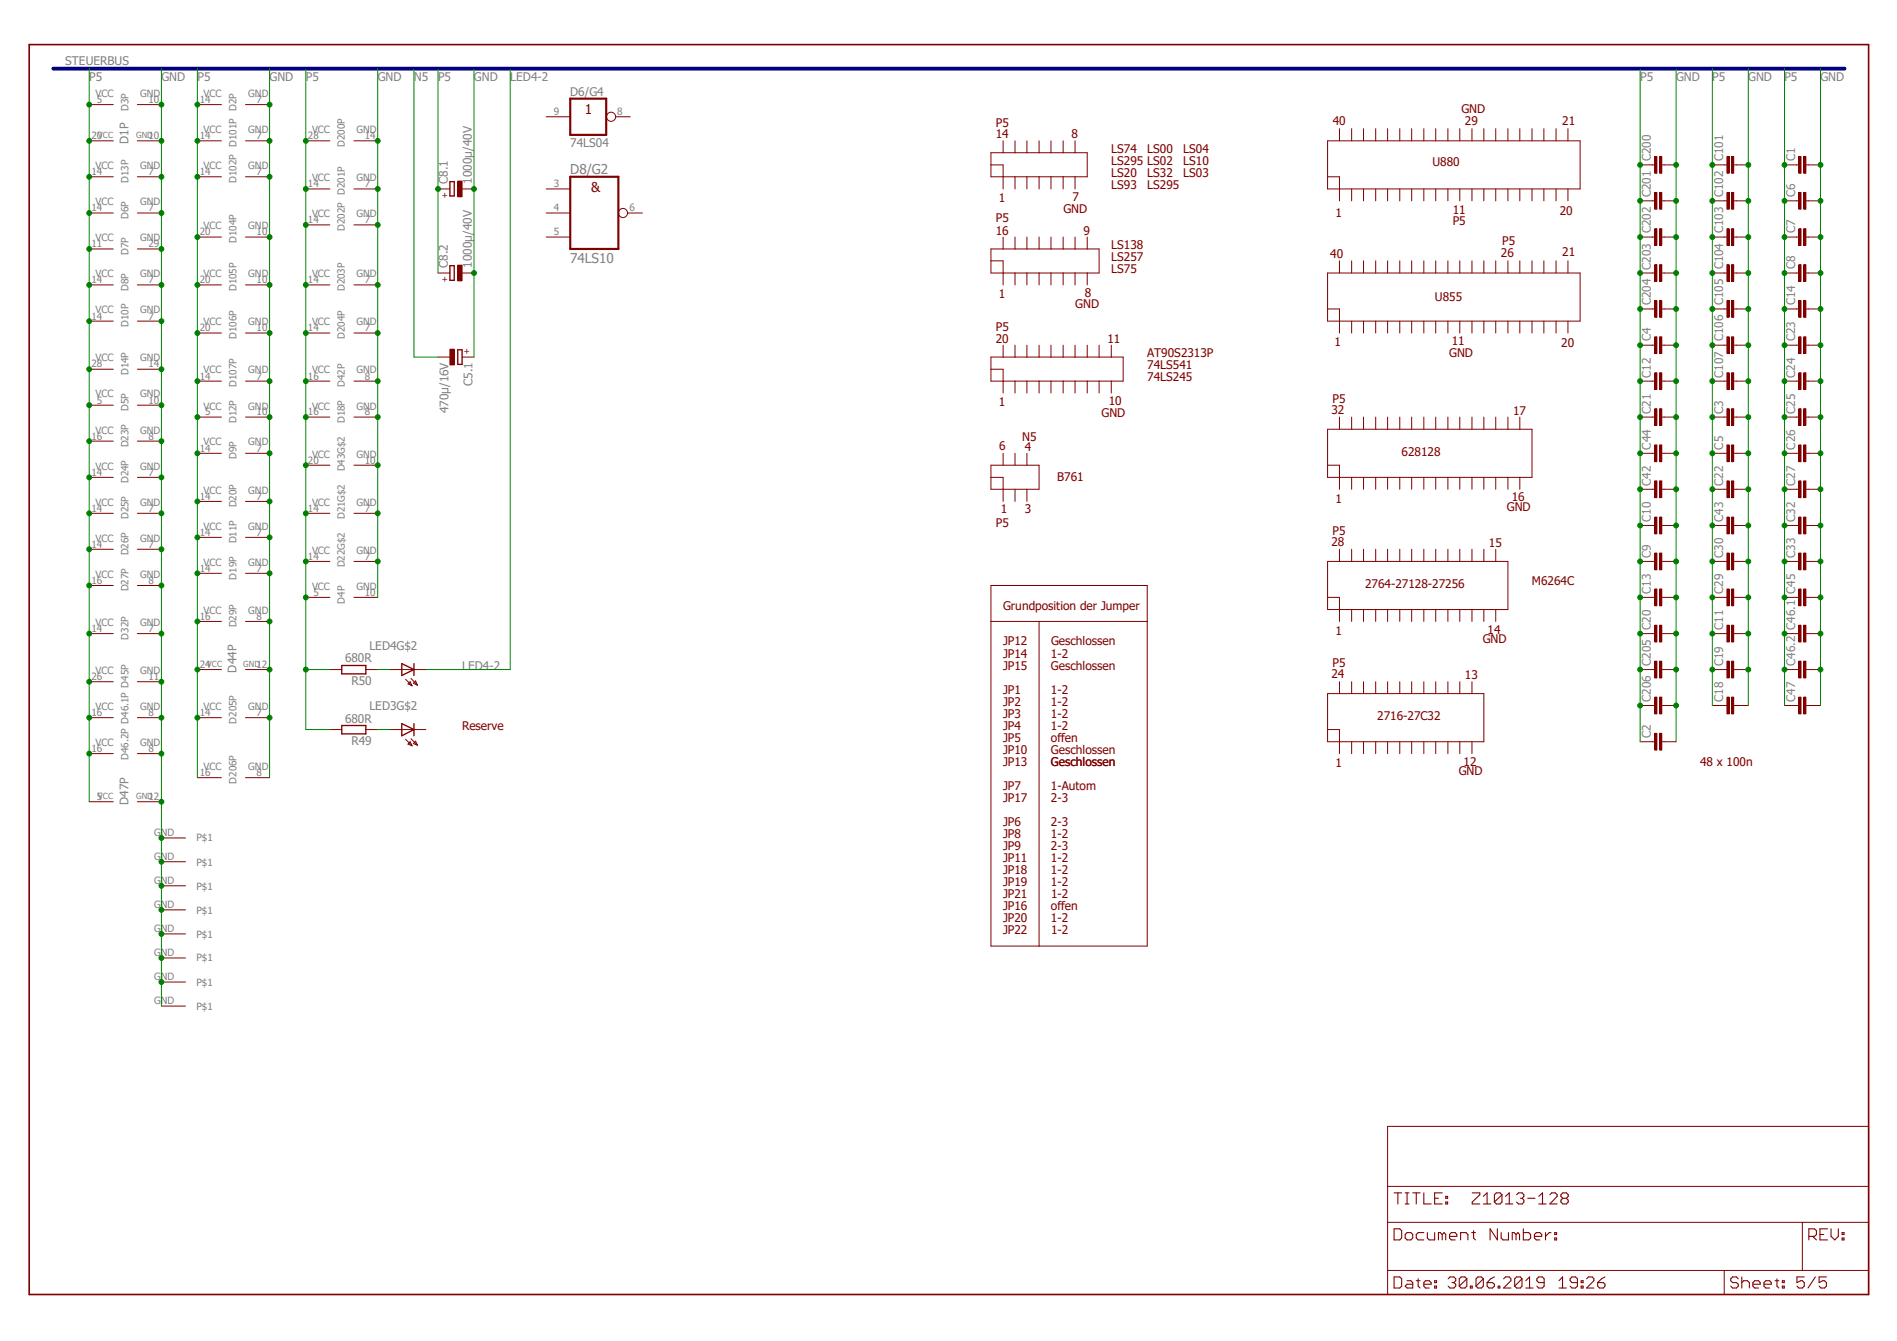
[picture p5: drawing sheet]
<svg xmlns="http://www.w3.org/2000/svg" width="297mm" height="210mm" viewBox="0 0 297 210" stroke-linecap="round" stroke-linejoin="round" font-family="sans-serif">
<defs><g id="words">
<g font-size="2.1" fill="#800000">
<text x="91.6" y="17.8">1</text>
<text x="92.6" y="30.1">&amp;</text>
</g>
<g font-size="2.1" fill="#808080">
<text x="89.3" y="27.2">D8/G2</text>
<text x="89.3" y="41.1">74LS10</text>
</g>
<g font-size="1.9" fill="#808080">
<text x="10.2" y="10.2">STEUERBUS</text>
<text x="14" y="12.7">P5</text>
<text x="25.3" y="12.7">GND</text>
<text x="30.9" y="12.7">P5</text>
<text x="42.2" y="12.7">GND</text>
<text x="47.9" y="12.7">P5</text>
<text x="59.1" y="12.7">GND</text>
<text x="64.8" y="12.7">N5</text>
<text x="68.6" y="12.7">P5</text>
<text x="74.2" y="12.7">GND</text>
<text x="79.9" y="12.7">LED4-2</text>
<text x="89.3" y="15">D6/G4</text>
<text x="256.8" y="12.7">P5</text>
<text x="262.4" y="12.7">GND</text>
<text x="268.1" y="12.7">P5</text>
<text x="273.7" y="12.7">GND</text>
<text x="279.4" y="12.7">P5</text>
<text x="285" y="12.7">GND</text>
<text x="20.1" y="22.5" transform="rotate(-90 20.1 22.5)">D1P</text>
<text x="89.3" y="23">74LS04</text>
<text x="70.1" y="28.7" transform="rotate(-90 70.1 28.7)">C8.1</text>
<text x="73.9" y="28.7" transform="rotate(-90 73.9 28.7)">1000µ/40V</text>
<text x="258.5" y="25.2" transform="rotate(-90 258.5 25.2)">C200</text>
<text x="269.8" y="25.2" transform="rotate(-90 269.8 25.2)">C101</text>
<text x="281.1" y="25.2" transform="rotate(-90 281.1 25.2)">C1</text>
<text x="258.5" y="30.9" transform="rotate(-90 258.5 30.9)">C201</text>
<text x="269.8" y="30.9" transform="rotate(-90 269.8 30.9)">C102</text>
<text x="281.1" y="30.9" transform="rotate(-90 281.1 30.9)">C6</text>
<text x="70.1" y="41.9" transform="rotate(-90 70.1 41.9)">C8.2</text>
<text x="73.9" y="41.9" transform="rotate(-90 73.9 41.9)">1000µ/40V</text>
<text x="258.5" y="36.5" transform="rotate(-90 258.5 36.5)">C202</text>
<text x="269.8" y="36.5" transform="rotate(-90 269.8 36.5)">C103</text>
<text x="281.1" y="36.5" transform="rotate(-90 281.1 36.5)">C7</text>
<text x="258.5" y="47.8" transform="rotate(-90 258.5 47.8)">C204</text>
<text x="258.5" y="42.2" transform="rotate(-90 258.5 42.2)">C203</text>
<text x="269.8" y="47.8" transform="rotate(-90 269.8 47.8)">C105</text>
<text x="269.8" y="42.2" transform="rotate(-90 269.8 42.2)">C104</text>
<text x="281.1" y="47.8" transform="rotate(-90 281.1 47.8)">C14</text>
<text x="281.1" y="42.2" transform="rotate(-90 281.1 42.2)">C8</text>
<text x="258.5" y="53.5" transform="rotate(-90 258.5 53.5)">C4</text>
<text x="269.8" y="53.5" transform="rotate(-90 269.8 53.5)">C106</text>
<text x="281.1" y="53.5" transform="rotate(-90 281.1 53.5)">C23</text>
<text x="258.5" y="59.1" transform="rotate(-90 258.5 59.1)">C12</text>
<text x="269.8" y="59.1" transform="rotate(-90 269.8 59.1)">C107</text>
<text x="281.1" y="59.1" transform="rotate(-90 281.1 59.1)">C24</text>
<text x="70.2" y="64.7" transform="rotate(-90 70.2 64.7)">470µ/16V</text>
<text x="74" y="60.5" transform="rotate(-90 74 60.5)">C5.1</text>
<text x="258.5" y="64.8" transform="rotate(-90 258.5 64.8)">C21</text>
<text x="269.8" y="64.8" transform="rotate(-90 269.8 64.8)">C3</text>
<text x="281.1" y="64.8" transform="rotate(-90 281.1 64.8)">C25</text>
<text x="258.5" y="70.4" transform="rotate(-90 258.5 70.4)">C44</text>
<text x="269.8" y="70.4" transform="rotate(-90 269.8 70.4)">C5</text>
<text x="281.1" y="70.4" transform="rotate(-90 281.1 70.4)">C26</text>
<text x="258.5" y="76.1" transform="rotate(-90 258.5 76.1)">C42</text>
<text x="269.8" y="76.1" transform="rotate(-90 269.8 76.1)">C22</text>
<text x="281.1" y="76.1" transform="rotate(-90 281.1 76.1)">C27</text>
<text x="258.5" y="81.7" transform="rotate(-90 258.5 81.7)">C10</text>
<text x="269.8" y="81.7" transform="rotate(-90 269.8 81.7)">C43</text>
<text x="281.1" y="81.7" transform="rotate(-90 281.1 81.7)">C32</text>
<text x="258.5" y="87.4" transform="rotate(-90 258.5 87.4)">C9</text>
<text x="269.8" y="87.4" transform="rotate(-90 269.8 87.4)">C30</text>
<text x="281.1" y="87.4" transform="rotate(-90 281.1 87.4)">C33</text>
<text x="258.5" y="93" transform="rotate(-90 258.5 93)">C13</text>
<text x="269.8" y="93" transform="rotate(-90 269.8 93)">C29</text>
<text x="57.8" y="101.9">LED4G$2</text>
<text x="258.5" y="98.6" transform="rotate(-90 258.5 98.6)">C20</text>
<text x="269.8" y="98.6" transform="rotate(-90 269.8 98.6)">C11</text>
<text x="37" y="105.3" transform="rotate(-90 37 105.3)">D44P</text>
<text x="54" y="103.7">680R</text>
<text x="55" y="107.3">R50</text>
<text x="72.3" y="104.9">LED4-2</text>
<text x="258.5" y="104.3" transform="rotate(-90 258.5 104.3)">C205</text>
<text x="269.8" y="104.3" transform="rotate(-90 269.8 104.3)">C19</text>
<text x="281.1" y="104.3" transform="rotate(-90 281.1 104.3)">C46.2 C46.1 C45</text>
<text x="54" y="113.2">680R</text>
<text x="57.8" y="111.3">LED3G$2</text>
<text x="258.5" y="109.9" transform="rotate(-90 258.5 109.9)">C206</text>
<text x="269.8" y="109.9" transform="rotate(-90 269.8 109.9)">C18</text>
<text x="281.1" y="109.9" transform="rotate(-90 281.1 109.9)">C47</text>
<text x="55" y="116.7">R49</text>
<text x="258.5" y="115.6" transform="rotate(-90 258.5 115.6)">C2</text>
<text x="20.1" y="126" transform="rotate(-90 20.1 126)">D47P</text>
</g>
<g font-size="1.9" fill="#800000">
<text x="228.8" y="17.7">GND</text>
<text x="155.9" y="21.7">14</text>
<text x="155.9" y="19.8">P5</text>
<text x="167.8" y="21.7">8</text>
<text x="174" y="23.9">LS74</text>
<text x="179.6" y="23.9">LS00</text>
<text x="185.3" y="23.9">LS04</text>
<text x="208.7" y="19.6">40</text>
<text x="229.4" y="19.6">29</text>
<text x="244.6" y="19.6">21</text>
<text x="174" y="25.8">LS295 LS02</text>
<text x="174" y="27.7">LS20</text>
<text x="174" y="29.6">LS93</text>
<text x="179.6" y="27.7">LS32</text>
<text x="179.6" y="29.6">LS295</text>
<text x="185.3" y="25.8">LS10</text>
<text x="185.3" y="27.7">LS03</text>
<text x="224.3" y="26">U880</text>
<text x="155.9" y="34.8">P5</text>
<text x="156.4" y="31.6">1</text>
<text x="166.5" y="33.3">GND</text>
<text x="167.9" y="31.5">7</text>
<text x="209.1" y="33.9">1</text>
<text x="227.5" y="33.5">11</text>
<text x="227.5" y="35.2">P5</text>
<text x="244.2" y="33.7">20</text>
<text x="155.9" y="36.7">16</text>
<text x="169.6" y="36.7">9</text>
<text x="174" y="39">LS138</text>
<text x="174" y="40.9">LS257</text>
<text x="208.3" y="40.5">40</text>
<text x="235" y="40.3">26</text>
<text x="235.2" y="38.4">P5</text>
<text x="244.6" y="40.1">21</text>
<text x="156.4" y="46.7">1</text>
<text x="169.8" y="46.5">8</text>
<text x="174" y="42.8">LS75</text>
<text x="224.7" y="47.1">U855</text>
<text x="155.9" y="53.7">20</text>
<text x="155.9" y="51.8">P5</text>
<text x="168.4" y="48.2">GND</text>
<text x="173.4" y="53.7">11</text>
<text x="179.6" y="57.8">74LS541</text>
<text x="179.6" y="59.7">74LS245</text>
<text x="179.6" y="55.9">AT90S2313P</text>
<text x="208.9" y="54.2">1</text>
<text x="226.9" y="55.9">GND</text>
<text x="227.3" y="54.1">11</text>
<text x="244.4" y="54.4">20</text>
<text x="156.4" y="63.6">1</text>
<text x="172.5" y="65.3">GND</text>
<text x="173.6" y="63.5">10</text>
<text x="208.4" y="64.8">32</text>
<text x="208.6" y="63.1">P5</text>
<text x="236.9" y="64.9">17</text>
<text x="156.5" y="70.4">6</text>
<text x="160.1" y="69.1">N5</text>
<text x="160.4" y="70.6">4</text>
<text x="219.5" y="71.4">628128</text>
<text x="165.5" y="75.3">B761</text>
<text x="155.9" y="82.5">P5</text>
<text x="156.7" y="80.4">1</text>
<text x="160.4" y="80.4">3</text>
<text x="208.6" y="83.8">P5</text>
<text x="209.1" y="78.7">1</text>
<text x="235.9" y="80">GND</text>
<text x="236.7" y="78.5">16</text>
<text x="208.4" y="85.5">28</text>
<text x="233.1" y="85.6">15</text>
<text x="157.1" y="95.5">Grundposition der Jumper</text>
<text x="213.7" y="92.1">2764-27128-27256</text>
<text x="239.9" y="91.7">M6264C</text>
<text x="157.1" y="101.1">JP12</text>
<text x="164.6" y="101.1">Geschlossen</text>
<text x="209.1" y="99.4">1</text>
<text x="232.2" y="100.7">GND</text>
<text x="232.9" y="99.2">14</text>
<text x="157.1" y="103">JP14</text>
<text x="157.1" y="104.9">JP15</text>
<text x="164.5" y="104.9">Geschlossen</text>
<text x="164.5" y="103">1-2</text>
<text x="208.4" y="106.2">24</text>
<text x="208.6" y="104.5">P5</text>
<text x="229.4" y="106.4">13</text>
<text x="157.1" y="108.6">JP1</text>
<text x="157.1" y="110.5">JP2</text>
<text x="157.1" y="112.4">JP3</text>
<text x="164.5" y="108.6">1-2</text>
<text x="164.5" y="110.5">1-2</text>
<text x="164.5" y="112.4">1-2</text>
<text x="215.6" y="112.8">2716-27C32</text>
<text x="72.3" y="114.3">Reserve</text>
<text x="157.1" y="114.3">JP4</text>
<text x="157.1" y="116.2">JP5</text>
<text x="157.1" y="118">JP10</text>
<text x="157.1" y="119.9">JP13</text>
<text x="164.5" y="114.3">1-2</text>
<text x="164.5" y="116.2">offen</text>
<text x="164.5" y="118">Geschlossen</text>
<text x="164.5" y="119.9">Geschlossen</text>
<text x="229.2" y="119.9">12</text>
<text x="266.2" y="119.9">48 x 100n</text>
<text x="157.1" y="123.7">JP7</text>
<text x="157.1" y="125.6">JP17</text>
<text x="164.5" y="123.7">1-Autom</text>
<text x="164.5" y="125.6">2-3</text>
<text x="209.1" y="120.1">1</text>
<text x="228.4" y="121.4">GND</text>
<text x="157.1" y="129.3">JP6</text>
<text x="157.1" y="131.2">JP8</text>
<text x="164.5" y="131.2">1-2</text>
<text x="164.5" y="129.3">2-3</text>
<text x="157.1" y="133.1">JP9</text>
<text x="157.1" y="135">JP11</text>
<text x="157.1" y="136.9">JP18</text>
<text x="164.5" y="135">1-2</text>
<text x="164.5" y="136.9">1-2</text>
<text x="164.5" y="133.1">2-3</text>
<text x="157.1" y="138.7">JP19</text>
<text x="157.1" y="142.5">JP16</text>
<text x="157.1" y="140.6">JP21</text>
<text x="164.5" y="138.7">1-2</text>
<text x="164.5" y="142.5">offen</text>
<text x="164.6" y="140.6">1-2</text>
<text x="157.1" y="144.4">JP20</text>
<text x="157.1" y="146.3">JP22</text>
<text x="164.5" y="144.4">1-2</text>
<text x="164.6" y="146.3">1-2</text>
</g>
<g font-size="1.6" fill="#808080">
<text x="14.9" y="15.2">VCC</text>
<text x="15.2" y="16.1">5</text>
<text x="20.1" y="17.4" transform="rotate(-90 20.1 17.4)">D3P</text>
<text x="21.9" y="15.2">GND</text>
<text x="23.2" y="16.1">10</text>
<text x="31.3" y="16.1">14</text>
<text x="31.9" y="15.2">VCC</text>
<text x="37" y="17.4" transform="rotate(-90 37 17.4)">D2P</text>
<text x="38.9" y="15.2">GND</text>
<text x="40.2" y="16.1">7</text>
<text x="14.3" y="21.8">20</text>
<text x="23.2" y="21.8">10</text>
<text x="31.3" y="21.8">14</text>
<text x="31.9" y="20.8">VCC</text>
<text x="37" y="23" transform="rotate(-90 37 23)">D101P</text>
<text x="38.9" y="20.8">GND</text>
<text x="40.2" y="21.8">7</text>
<text x="48.2" y="21.8">28</text>
<text x="48.9" y="20.8">VCC</text>
<text x="54" y="23" transform="rotate(-90 54 23)">D200P</text>
<text x="55.8" y="20.8">GND</text>
<text x="57.1" y="21.8">14</text>
<text x="86.7" y="18">9</text>
<text x="96.6" y="18">8</text>
<text x="14.3" y="27.4">14</text>
<text x="14.9" y="26.5">VCC</text>
<text x="20.1" y="28.6" transform="rotate(-90 20.1 28.6)">D13P</text>
<text x="21.9" y="26.5">GND</text>
<text x="23.2" y="27.4">7</text>
<text x="31.3" y="27.4">14</text>
<text x="31.9" y="26.5">VCC</text>
<text x="37" y="28.6" transform="rotate(-90 37 28.6)">D102P</text>
<text x="38.9" y="26.5">GND</text>
<text x="40.2" y="27.4">7</text>
<text x="48.2" y="29.3">14</text>
<text x="48.9" y="28.4">VCC</text>
<text x="55.8" y="28.4">GND</text>
<text x="57.1" y="29.3">7</text>
<text x="86.7" y="29.3">3</text>
<text x="14.3" y="33.1">14</text>
<text x="14.9" y="32.1">VCC</text>
<text x="20.1" y="34.3" transform="rotate(-90 20.1 34.3)">D6P</text>
<text x="21.9" y="32.1">GND</text>
<text x="23.2" y="33.1">7</text>
<text x="31.9" y="35.9">VCC</text>
<text x="38.9" y="35.9">GND</text>
<text x="48.2" y="35">14</text>
<text x="48.9" y="34">VCC</text>
<text x="54" y="30.5" transform="rotate(-90 54 30.5)">D201P</text>
<text x="55.8" y="34">GND</text>
<text x="57.1" y="35">7</text>
<text x="86.7" y="33.1">4</text>
<text x="98.6" y="33.1">6</text>
<text x="14.3" y="38.7">11</text>
<text x="14.9" y="37.8">VCC</text>
<text x="20.1" y="39.9" transform="rotate(-90 20.1 39.9)">D7P</text>
<text x="21.9" y="37.8">GND</text>
<text x="23.2" y="38.7">29</text>
<text x="31.3" y="36.8">20</text>
<text x="37" y="38.1" transform="rotate(-90 37 38.1)">D104P</text>
<text x="40.2" y="36.8">10</text>
<text x="54" y="36.2" transform="rotate(-90 54 36.2)">D202P</text>
<text x="86.7" y="36.8">5</text>
<text x="14.3" y="44.4">14</text>
<text x="14.9" y="43.4">VCC</text>
<text x="20.1" y="45.6" transform="rotate(-90 20.1 45.6)">D8P</text>
<text x="21.9" y="43.4">GND</text>
<text x="23.2" y="44.4">7</text>
<text x="31.3" y="44.4">20</text>
<text x="31.9" y="43.4">VCC</text>
<text x="37" y="45.6" transform="rotate(-90 37 45.6)">D105P</text>
<text x="38.9" y="43.4">GND</text>
<text x="40.2" y="44.4">10</text>
<text x="48.2" y="44.4">14</text>
<text x="48.9" y="43.4">VCC</text>
<text x="54" y="45.6" transform="rotate(-90 54 45.6)">D203P</text>
<text x="55.8" y="43.4">GND</text>
<text x="57.1" y="44.4">7</text>
<text x="14.3" y="50">14</text>
<text x="14.9" y="49.1">VCC</text>
<text x="20.1" y="51.2" transform="rotate(-90 20.1 51.2)">D10P</text>
<text x="21.9" y="49.1">GND</text>
<text x="23.2" y="50">7</text>
<text x="31.3" y="51.9">20</text>
<text x="31.9" y="51">VCC</text>
<text x="37" y="53.1" transform="rotate(-90 37 53.1)">D106P</text>
<text x="38.9" y="51">GND</text>
<text x="40.2" y="51.9">10</text>
<text x="48.2" y="51.9">14</text>
<text x="48.9" y="51">VCC</text>
<text x="54" y="53.1" transform="rotate(-90 54 53.1)">D204P</text>
<text x="55.8" y="51">GND</text>
<text x="57.1" y="51.9">7</text>
<text x="14.3" y="57.5">28</text>
<text x="14.9" y="56.6">VCC</text>
<text x="20.1" y="58.8" transform="rotate(-90 20.1 58.8)">D14P</text>
<text x="21.9" y="56.6">GND</text>
<text x="23.2" y="57.5">14</text>
<text x="31.3" y="59.4">14</text>
<text x="31.9" y="58.5">VCC</text>
<text x="38.9" y="58.5">GND</text>
<text x="40.2" y="59.4">7</text>
<text x="48.2" y="59.4">16</text>
<text x="48.9" y="58.5">VCC</text>
<text x="55.8" y="58.5">GND</text>
<text x="57.1" y="59.4">8</text>
<text x="14.9" y="62.2">VCC</text>
<text x="15.2" y="63.2">5</text>
<text x="20.1" y="64.4" transform="rotate(-90 20.1 64.4)">D5P</text>
<text x="21.9" y="62.2">GND</text>
<text x="23.2" y="63.2">10</text>
<text x="31.9" y="64.1">VCC</text>
<text x="32.1" y="65.1">5</text>
<text x="37" y="60.6" transform="rotate(-90 37 60.6)">D107P</text>
<text x="38.9" y="64.1">GND</text>
<text x="40.2" y="65.1">10</text>
<text x="48.2" y="65.1">16</text>
<text x="48.9" y="64.1">VCC</text>
<text x="54" y="60.6" transform="rotate(-90 54 60.6)">D42P</text>
<text x="55.8" y="64.1">GND</text>
<text x="57.1" y="65.1">8</text>
<text x="14.3" y="68.8">16</text>
<text x="14.9" y="67.9">VCC</text>
<text x="20.1" y="70.1" transform="rotate(-90 20.1 70.1)">D23P</text>
<text x="21.9" y="67.9">GND</text>
<text x="23.2" y="68.8">8</text>
<text x="31.3" y="70.7">14</text>
<text x="31.9" y="69.8">VCC</text>
<text x="37" y="71.9" transform="rotate(-90 37 71.9)">D9P</text>
<text x="37" y="66.3" transform="rotate(-90 37 66.3)">D12P</text>
<text x="38.9" y="69.8">GND</text>
<text x="40.2" y="70.7">7</text>
<text x="48.9" y="71.7">VCC</text>
<text x="54" y="66.3" transform="rotate(-90 54 66.3)">D18P</text>
<text x="55.8" y="71.7">GND</text>
<text x="14.3" y="74.5">14</text>
<text x="14.9" y="73.5">VCC</text>
<text x="20.1" y="75.7" transform="rotate(-90 20.1 75.7)">D24P</text>
<text x="21.9" y="73.5">GND</text>
<text x="23.2" y="74.5">7</text>
<text x="31.9" y="77.3">VCC</text>
<text x="38.9" y="77.3">GND</text>
<text x="48.2" y="72.6">20</text>
<text x="54" y="73.8" transform="rotate(-90 54 73.8)">D43G$2</text>
<text x="57.1" y="72.6">10</text>
<text x="14.3" y="80.1">14</text>
<text x="14.9" y="79.2">VCC</text>
<text x="20.1" y="81.3" transform="rotate(-90 20.1 81.3)">D25P</text>
<text x="21.9" y="79.2">GND</text>
<text x="23.2" y="80.1">7</text>
<text x="31.3" y="78.2">14</text>
<text x="31.3" y="83.9">14</text>
<text x="31.9" y="82.9">VCC</text>
<text x="37" y="79.5" transform="rotate(-90 37 79.5)">D20P</text>
<text x="38.9" y="82.9">GND</text>
<text x="40.2" y="78.2">7</text>
<text x="40.2" y="83.9">7</text>
<text x="48.2" y="80.1">14</text>
<text x="48.9" y="79.2">VCC</text>
<text x="54" y="81.3" transform="rotate(-90 54 81.3)">D21G$2</text>
<text x="55.8" y="79.2">GND</text>
<text x="57.1" y="80.1">7</text>
<text x="14.3" y="85.8">14</text>
<text x="14.9" y="84.8">VCC</text>
<text x="20.1" y="87" transform="rotate(-90 20.1 87)">D26P</text>
<text x="21.9" y="84.8">GND</text>
<text x="23.2" y="85.8">7</text>
<text x="31.3" y="89.5">14</text>
<text x="31.9" y="88.6">VCC</text>
<text x="37" y="85.1" transform="rotate(-90 37 85.1)">D11P</text>
<text x="38.9" y="88.6">GND</text>
<text x="40.2" y="89.5">7</text>
<text x="48.2" y="87.7">14</text>
<text x="48.9" y="86.7">VCC</text>
<text x="54" y="88.9" transform="rotate(-90 54 88.9)">D22G$2</text>
<text x="55.8" y="86.7">GND</text>
<text x="57.1" y="87.7">7</text>
<text x="14.3" y="91.4">16</text>
<text x="14.9" y="90.5">VCC</text>
<text x="20.1" y="92.6" transform="rotate(-90 20.1 92.6)">D27P</text>
<text x="21.9" y="90.5">GND</text>
<text x="23.2" y="91.4">8</text>
<text x="37" y="90.8" transform="rotate(-90 37 90.8)">D19P</text>
<text x="48.9" y="92.4">VCC</text>
<text x="49.1" y="93.3">5</text>
<text x="54" y="94.5" transform="rotate(-90 54 94.5)">D4P</text>
<text x="55.8" y="92.4">GND</text>
<text x="57.1" y="93.3">10</text>
<text x="14.3" y="98.9">14</text>
<text x="14.9" y="98">VCC</text>
<text x="20.1" y="100.2" transform="rotate(-90 20.1 100.2)">D32P</text>
<text x="21.9" y="98">GND</text>
<text x="23.2" y="98.9">7</text>
<text x="31.3" y="97.1">16</text>
<text x="31.9" y="96.1">VCC</text>
<text x="37" y="98.3" transform="rotate(-90 37 98.3)">D29P</text>
<text x="38.9" y="96.1">GND</text>
<text x="40.2" y="97.1">8</text>
<text x="14.3" y="106.5">26</text>
<text x="14.9" y="105.5">VCC</text>
<text x="21.9" y="105.5">GND</text>
<text x="23.2" y="106.5">11</text>
<text x="31.3" y="104.6">24</text>
<text x="40.2" y="104.6">12</text>
<text x="14.3" y="112.1">16</text>
<text x="14.9" y="111.2">VCC</text>
<text x="21.9" y="111.2">GND</text>
<text x="23.2" y="112.1">8</text>
<text x="31.3" y="112.1">14</text>
<text x="31.9" y="111.2">VCC</text>
<text x="37" y="113.3" transform="rotate(-90 37 113.3)">D205P</text>
<text x="38.9" y="111.2">GND</text>
<text x="40.2" y="112.1">7</text>
<text x="14.3" y="117.8">16</text>
<text x="14.9" y="116.8">VCC</text>
<text x="20.1" y="119" transform="rotate(-90 20.1 119)">D46.2P D46.1P D45P</text>
<text x="21.9" y="116.8">GND</text>
<text x="23.2" y="117.8">8</text>
<text x="15.2" y="125.3">5</text>
<text x="23.2" y="125.3">12</text>
<text x="31.3" y="121.5">16</text>
<text x="31.9" y="120.6">VCC</text>
<text x="37" y="122.7" transform="rotate(-90 37 122.7)">D206P</text>
<text x="38.9" y="120.6">GND</text>
<text x="40.2" y="121.5">8</text>
<text x="24.1" y="130.9">GND</text>
<text x="30.8" y="131.8">P$1</text>
<text x="24.1" y="134.7">GND</text>
<text x="30.8" y="135.6">P$1</text>
<text x="24.1" y="138.5">GND</text>
<text x="24.1" y="142.2">GND</text>
<text x="30.8" y="139.3">P$1</text>
<text x="30.8" y="143.1">P$1</text>
<text x="24.1" y="149.8">GND</text>
<text x="24.1" y="146">GND</text>
<text x="30.8" y="146.9">P$1</text>
<text x="24.1" y="153.5">GND</text>
<text x="30.8" y="150.6">P$1</text>
<text x="30.8" y="154.3">P$1</text>
<text x="24.1" y="157.3">GND</text>
<text x="30.8" y="158.1">P$1</text>
</g>
<g font-size="1.3" fill="#808080">
<text x="15.3" y="21.6">VCC</text>
<text x="21.3" y="21.6">GND</text>
<text x="32.4" y="104.4">VCC</text>
<text x="38.1" y="104.4">GND</text>
<text x="15.3" y="125.1">VCC</text>
<text x="21.3" y="125.1">GND</text>
</g>
<g font-size="1.3" fill="#800000">
<text x="69.2" y="30.9">+</text>
<text x="69.2" y="44.1">+</text>
<text x="72.6" y="55.5">+</text>
</g>
</g></defs>
<path d="M4.2 6.7l288.7 196.5M292.9 6.7l-288.7 196.5" fill="none" stroke="#fff" stroke-width=".16"/>
<g fill="none" stroke="#800000" stroke-width=".16">
<path d="M85.5 18.3h3.8M96.4 18.3h2.3M14 22.1h3.7M14 39h3.7M14 33.4h3.7M21.5 22.1h3.8M21.5 39h3.8M21.5 33.4h3.8M30.9 22.1h3.8M30.9 27.7h3.8M30.9 37.1h3.8M38.4 22.1h3.8"/>
<path d="M38.4 27.7h3.8M38.4 37.1h3.8M47.9 29.6h3.7M47.9 22.1h3.7M55.4 29.6h3.7M55.4 22.1h3.7M85.5 29.6h3.8M85.5 33.4h3.8M85.5 37.1h3.8M98.3 33.4h2.3M155.2 23.9h15v3.8h-15zM155.2 39h16.9v3.8h-16.9z"/>
<path d="M155.2 25.8h1.9v3.8M157.1 22.1v1.8M157.1 37.1v1.9M158.9 22.1v1.8M158.9 27.7v1.9M158.9 37.1v1.9M160.8 22.1v1.8M160.8 27.7v1.9M160.8 37.1v1.9M162.7 22.1v1.8M162.7 27.7v1.9M162.7 37.1v1.9"/>
<path d="M164.5 22.1v1.8M164.5 27.7v1.9M164.5 37.1v1.9M166.5 22.1v1.8M166.5 27.7v1.9M166.5 37.1v1.9M168.3 22.1v1.8M168.3 27.7v1.9M168.3 37.1v1.9M170.2 37.1v1.9M207.9 27.7h1.8v3.8M207.9 22.1h39.5v7.5h-39.5z"/>
<path d="M209.7 20.2v1.9M211.6 20.2v1.9M211.6 29.6v1.9M213.5 20.2v1.9M213.5 29.6v1.9M215.4 20.2v1.9M215.4 29.6v1.9M217.3 20.2v1.9M217.3 29.6v1.9M219.2 20.2v1.9M219.2 29.6v1.9M221 20.2v1.9"/>
<path d="M221 29.6v1.9M222.9 20.2v1.9M222.9 29.6v1.9M224.8 20.2v1.9M224.8 29.6v1.9M226.7 20.2v1.9M226.7 29.6v1.9M228.6 20.2v1.9M228.6 29.6v1.9M230.5 20.2v1.9M230.5 29.6v1.9M232.3 20.2v1.9"/>
<path d="M232.3 29.6v1.9M234.2 20.2v1.9M234.2 29.6v1.9M236.1 20.2v1.9M236.1 29.6v1.9M238 20.2v1.9M238 29.6v1.9M239.9 20.2v1.9M239.9 29.6v1.9M241.7 20.2v1.9M241.7 29.6v1.9M243.6 20.2v1.9"/>
<path d="M243.6 29.6v1.9M245.5 20.2v1.9M245.5 29.6v1.9M256.8 25.8h2.2M256.8 37.1h2.2M256.8 31.5h2.2M259.1 30.1h.3v2.7h-.3zM259.1 24.5h.3v2.6h-.3zM259.1 35.8h.3v2.6h-.3zM259.8 30.1h.4v2.7h-.4zM259.8 24.5h.4v2.6h-.4zM259.8 35.8h.4v2.6h-.4z"/>
<path d="M260.2 25.8h2.2M260.2 37.1h2.2M260.2 31.5h2.2M268.1 25.8h2.2M268.1 37.1h2.2M268.1 31.5h2.2M270.4 24.5h.3v2.6h-.3zM270.4 30.1h.3v2.7h-.3zM270.4 35.8h.3v2.6h-.3zM271.1 24.5h.3v2.6h-.3zM271.1 30.1h.3v2.7h-.3zM271.1 35.8h.3v2.6h-.3z"/>
<path d="M271.5 25.8h2.2M271.5 37.1h2.2M271.5 31.5h2.2M279.4 25.8h2.2M279.4 37.1h2.2M279.4 31.5h2.2M281.6 24.5h.4v2.6h-.4zM281.6 30.1h.4v2.7h-.4zM281.6 35.8h.4v2.6h-.4zM282.4 24.5h.3v2.6h-.3zM282.4 30.1h.3v2.7h-.3zM282.4 35.8h.3v2.6h-.3z"/>
<path d="M282.8 25.8h2.2M282.8 37.1h2.2M282.8 31.5h2.2M14 57.8h3.7M14 44.6h3.7M21.5 57.8h3.8M21.5 44.6h3.8M30.9 59.7h3.8M30.9 44.6h3.8M30.9 52.2h3.8M38.4 59.7h3.8M38.4 44.6h3.8"/>
<path d="M38.4 52.2h3.8M155.2 40.9h1.9v3.7M155.2 57.8h1.9v3.8M155.2 55.9h20.7v3.8h-20.7zM157.1 54.1v1.8M158.9 42.8v1.8M158.9 54.1v1.8M158.9 59.7v1.9M160.8 42.8v1.8M160.8 54.1v1.8M160.8 59.7v1.9M162.7 42.8v1.8"/>
<path d="M162.7 54.1v1.8M162.7 59.7v1.9M164.5 42.8v1.8M164.5 54.1v1.8M164.5 59.7v1.9M166.5 42.8v1.8M166.5 54.1v1.8M166.5 59.7v1.9M168.3 42.8v1.8M168.3 54.1v1.8M168.3 59.7v1.9M170.2 42.8v1.8"/>
<path d="M170.2 54.1v1.8M170.2 59.7v1.9M172.1 54.1v1.8M172.1 59.7v1.9M174 54.1v1.8M174 59.7v1.9M207.9 48.4h1.8v3.8M207.9 42.8h39.5v7.5h-39.5zM209.7 40.9v1.9M211.6 40.9v1.9M211.6 50.3v1.9M213.5 40.9v1.9"/>
<path d="M213.5 50.3v1.9M215.4 40.9v1.9M215.4 50.3v1.9M217.3 40.9v1.9M217.3 50.3v1.9M219.2 40.9v1.9M219.2 50.3v1.9M221 40.9v1.9M221 50.3v1.9M222.9 40.9v1.9M222.9 50.3v1.9M224.8 40.9v1.9"/>
<path d="M224.8 50.3v1.9M226.7 40.9v1.9M226.7 50.3v1.9M228.6 40.9v1.9M228.6 50.3v1.9M230.5 40.9v1.9M230.5 50.3v1.9M232.3 40.9v1.9M232.3 50.3v1.9M234.2 40.9v1.9M234.2 50.3v1.9M236.1 40.9v1.9"/>
<path d="M236.1 50.3v1.9M238 40.9v1.9M238 50.3v1.9M239.9 40.9v1.9M239.9 50.3v1.9M241.7 40.9v1.9M241.7 50.3v1.9M243.6 40.9v1.9M243.6 50.3v1.9M245.5 40.9v1.9M245.5 50.3v1.9M256.8 42.8h2.2"/>
<path d="M256.8 48.4h2.2M256.8 59.7h2.2M256.8 54.1h2.2M259.1 52.7h.3v2.7h-.3zM259.1 58.4h.3v2.6h-.3zM259.1 47.1h.3v2.6h-.3zM259.1 41.4h.3v2.7h-.3zM259.8 52.7h.4v2.7h-.4zM259.8 58.4h.4v2.6h-.4zM259.8 47.1h.4v2.6h-.4zM259.8 41.4h.4v2.7h-.4zM260.2 42.8h2.2"/>
<path d="M260.2 48.4h2.2M260.2 59.7h2.2M260.2 54.1h2.2M268.1 42.8h2.2M268.1 48.4h2.2M268.1 59.7h2.2M268.1 54.1h2.2M270.4 41.4h.3v2.7h-.3zM270.4 47.1h.3v2.6h-.3zM270.4 52.7h.3v2.7h-.3zM270.4 58.4h.3v2.6h-.3zM271.1 41.4h.3v2.7h-.3z"/>
<path d="M271.1 47.1h.3v2.6h-.3zM271.1 52.7h.3v2.7h-.3zM271.1 58.4h.3v2.6h-.3zM271.5 42.8h2.2M271.5 48.4h2.2M271.5 59.7h2.2M271.5 54.1h2.2M279.4 42.8h2.2M279.4 48.4h2.2M279.4 59.7h2.2M279.4 54.1h2.2M281.6 41.4h.4v2.7h-.4z"/>
<path d="M281.6 47.1h.4v2.6h-.4zM281.6 52.7h.4v2.7h-.4zM281.6 58.4h.4v2.6h-.4zM282.4 41.4h.3v2.7h-.3zM282.4 47.1h.3v2.6h-.3zM282.4 52.7h.3v2.7h-.3zM282.4 58.4h.3v2.6h-.3zM282.8 42.8h2.2M282.8 48.4h2.2M282.8 59.7h2.2M282.8 54.1h2.2M14 74.8h3.7"/>
<path d="M14 69.1h3.7M21.5 74.8h3.8M21.5 69.1h3.8M155.2 74.8h1.9v3.7M155.2 72.9h7.5v3.7h-7.5zM157.1 71v1.9M158.9 71v1.9M158.9 76.6v1.9M160.8 71v1.9M160.8 76.6v1.9M207.9 72.9h1.8v3.7M207.9 67.2h32v7.6h-32z"/>
<path d="M209.7 65.3v1.9M211.6 65.3v1.9M211.6 74.8v1.8M213.5 65.3v1.9M213.5 74.8v1.8M215.4 65.3v1.9M215.4 74.8v1.8M217.3 65.3v1.9M217.3 74.8v1.8M219.2 65.3v1.9M219.2 74.8v1.8M221 65.3v1.9"/>
<path d="M221 74.8v1.8M222.9 65.3v1.9M222.9 74.8v1.8M224.8 65.3v1.9M224.8 74.8v1.8M226.7 65.3v1.9M226.7 74.8v1.8M228.6 65.3v1.9M228.6 74.8v1.8M230.5 65.3v1.9M230.5 74.8v1.8M232.3 65.3v1.9"/>
<path d="M232.3 74.8v1.8M234.2 65.3v1.9M234.2 74.8v1.8M236.1 65.3v1.9M236.1 74.8v1.8M238 65.3v1.9M238 74.8v1.8M256.8 76.6h2.2M256.8 65.3h2.2M256.8 71h2.2M259.1 64h.3v2.6h-.3zM259.1 75.3h.3v2.6h-.3z"/>
<path d="M259.1 69.7h.3v2.6h-.3zM259.8 64h.4v2.6h-.4zM259.8 75.3h.4v2.6h-.4zM259.8 69.7h.4v2.6h-.4zM260.2 76.6h2.2M260.2 65.3h2.2M260.2 71h2.2M268.1 76.6h2.2M268.1 65.3h2.2M268.1 71h2.2M270.4 64h.3v2.6h-.3zM270.4 69.7h.3v2.6h-.3z"/>
<path d="M270.4 75.3h.3v2.6h-.3zM271.1 64h.3v2.6h-.3zM271.1 69.7h.3v2.6h-.3zM271.1 75.3h.3v2.6h-.3zM271.5 76.6h2.2M271.5 65.3h2.2M271.5 71h2.2M279.4 76.6h2.2M279.4 65.3h2.2M279.4 71h2.2M281.6 64h.4v2.6h-.4zM281.6 69.7h.4v2.6h-.4z"/>
<path d="M281.6 75.3h.4v2.6h-.4zM282.4 64h.3v2.6h-.3zM282.4 69.7h.3v2.6h-.3zM282.4 75.3h.3v2.6h-.3zM282.8 76.6h2.2M282.8 65.3h2.2M282.8 71h2.2M14 91.7h3.7M14 80.4h3.7M14 86h3.7M14 99.2h3.7M21.5 91.7h3.8"/>
<path d="M21.5 80.4h3.8M21.5 86h3.8M21.5 99.2h3.8M155.2 91.7h24.4v56.5h-24.4zM155.2 97.3h24.4M162.7 97.3v50.9M207.9 93.6h1.8v3.7M207.9 87.9h28.2v7.6h-28.2zM209.7 86v1.9M211.6 86v1.9M211.6 95.5v1.8M213.5 86v1.9"/>
<path d="M213.5 95.5v1.8M215.4 86v1.9M215.4 95.5v1.8M217.3 86v1.9M217.3 95.5v1.8M219.2 86v1.9M219.2 95.5v1.8M221 86v1.9M221 95.5v1.8M222.9 86v1.9M222.9 95.5v1.8M224.8 86v1.9"/>
<path d="M224.8 95.5v1.8M226.7 86v1.9M226.7 95.5v1.8M228.6 86v1.9M228.6 95.5v1.8M230.5 86v1.9M230.5 95.5v1.8M232.3 86v1.9M232.3 95.5v1.8M234.2 86v1.9M234.2 95.5v1.8M256.8 87.9h2.2"/>
<path d="M256.8 93.6h2.2M256.8 99.2h2.2M256.8 82.3h2.2M259.1 86.6h.3v2.6h-.3zM259.1 81h.3v2.6h-.3zM259.1 92.2h.3v2.7h-.3zM259.1 97.9h.3v2.6h-.3zM259.8 86.6h.4v2.6h-.4zM259.8 81h.4v2.6h-.4zM259.8 92.2h.4v2.7h-.4zM259.8 97.9h.4v2.6h-.4zM260.2 87.9h2.2"/>
<path d="M260.2 93.6h2.2M260.2 99.2h2.2M260.2 82.3h2.2M268.1 87.9h2.2M268.1 93.6h2.2M268.1 99.2h2.2M268.1 82.3h2.2M270.4 97.9h.3v2.6h-.3zM270.4 92.2h.3v2.7h-.3zM270.4 86.6h.3v2.6h-.3zM270.4 81h.3v2.6h-.3zM271.1 97.9h.3v2.6h-.3z"/>
<path d="M271.1 92.2h.3v2.7h-.3zM271.1 86.6h.3v2.6h-.3zM271.1 81h.3v2.6h-.3zM271.5 87.9h2.2M271.5 93.6h2.2M271.5 99.2h2.2M271.5 82.3h2.2M279.4 87.9h2.2M279.4 93.6h2.2M279.4 99.2h2.2M279.4 82.3h2.2M281.6 81h.4v2.6h-.4z"/>
<path d="M281.6 86.6h.4v2.6h-.4zM281.6 92.2h.4v2.7h-.4zM281.6 97.9h.4v2.6h-.4zM282.4 81h.3v2.6h-.3zM282.4 86.6h.3v2.6h-.3zM282.4 92.2h.3v2.7h-.3zM282.4 97.9h.3v2.6h-.3zM282.8 87.9h2.2M282.8 93.6h2.2M282.8 99.2h2.2M282.8 82.3h2.2M14 106.8h3.7"/>
<path d="M14 112.4h3.7M14 118h3.7M21.5 106.8h3.8M21.5 112.4h3.8M21.5 118h3.8M207.9 114.3h1.8v3.7M207.9 108.6h24.4v7.6h-24.4zM209.7 106.8v1.8M211.6 106.8v1.8M211.6 116.2v1.8M213.5 106.8v1.8M213.5 116.2v1.8"/>
<path d="M215.4 106.8v1.8M215.4 116.2v1.8M217.3 106.8v1.8M217.3 116.2v1.8M219.2 106.8v1.8M219.2 116.2v1.8M221 106.8v1.8M221 116.2v1.8M222.9 106.8v1.8M222.9 116.2v1.8M224.8 106.8v1.8M224.8 116.2v1.8"/>
<path d="M226.7 106.8v1.8M226.7 116.2v1.8M228.6 106.8v1.8M228.6 116.2v1.8M230.5 106.8v1.8M230.5 116.2v1.8M268.1 110.5h2.2M268.1 104.9h2.2M270.4 109.2h.3v2.6h-.3zM270.4 103.5h.3v2.7h-.3zM271.1 109.2h.3v2.6h-.3zM271.1 103.5h.3v2.7h-.3z"/>
<path d="M271.5 110.5h2.2M271.5 104.9h2.2M279.4 110.5h2.2M279.4 104.9h2.2M281.6 109.2h.4v2.6h-.4zM281.6 103.5h.4v2.7h-.4zM282.4 109.2h.3v2.6h-.3zM282.4 103.5h.3v2.7h-.3zM282.8 110.5h2.2M282.8 104.9h2.2M14 125.6h3.7M21.5 125.6h3.8"/>
<path d="M217.3 176.4h75.3v26.3h-75.3zM217.3 191.4h75.3M217.3 199h75.3M217.3 185.8h75.3M270 199v3.7M282.2 191.4v7.6"/>
<circle cx="95.7" cy="18.3" r=".72"/>
<circle cx="97.5" cy="33.4" r=".72"/>
</g>
<path d="M4.6 7h288v195.7h-288z" fill="none" stroke="#800000" stroke-width=".25"/>
<g fill="none" stroke="#800000" stroke-width=".17">
<path d="M218.3 192.4h.9l.3 .3v1.2l-.3 .3h-.9zM218.3 200h.9l.3 .3v1.1l-.3 .3h-.9zM218.3 186.8h1.2M218.9 186.8v1.8M220 193.3l.3-.3h.6l.3 .3v.6l-.3 .3h-.6l-.3-.3zM220 186.8h.6M220 188.6h.6M220.3 186.8v1.8M221.2 186.8h1.1M221.7 186.8v1.8M222.9 186.8v1.8h1.2M222.9 193h-.9l-.3 .3v.6l.3 .3h.9"/>
<path d="M223.5 193v.9l.3 .3h.8v-1.2M224.6 187.7h.6M225.8 186.8h-1.2v1.8h1.2M225.8 193.3l-.3-.3h-.3v1.2M225.8 193.3l.3-.3 .3 .3v.9M225.8 193.3v.9M226.4 188.3h.3v.3h-.3zM226.4 187.4h.3v.3h-.3zM226.9 193.6h1.2v-.3l-.3-.3h-.6l-.3 .3v.6l.3 .3h.6M228.7 194.2v-1.2h.8l.3 .3v.9M230.4 193h.6M230.5 186.8h1.2v.3l-1.2 1.2v.3h1.2"/>
<path d="M230.7 192.7v1.2l.3 .3M232.2 187.4l.6-.6v1.8M232.2 188.6h1.2M234 200l-.6 .3-.6 .6M234.4 192.4v1.8l-1.1-1.8v1.8M235 193v.9l.3 .3h.9v-1.2M235.2 187.1l-.3-.3h-.6l-.3 .3v1.2M235.2 187.1v1.2l-.3 .3h-.6l-.3-.3M235.2 187.1l-1.2 1.2M235.7 188.6h1.2M235.7 187.4l.6-.6v1.8M237.4 193.3l-.3-.3h-.3v1.2"/>
<path d="M237.4 193.3v.9M237.4 193.3l.3-.3 .2 .3v.9M237.4 187.1l.3-.3h.6l.3 .3v.3l-.3 .3M238 187.7h.3M238.3 187.7l.3 .3v.3l-.3 .3h-.6l-.3-.3M238.5 192.4v1.8h.9l.2-.3v-.6l-.2-.3h-.9M239.2 187.7h1.1M240.2 193.6h1.2v-.3l-.3-.3h-.6l-.3 .3v.6l.3 .3h.6M240.9 188.6h1.2M240.9 187.4l.6-.6v1.8M242 193v1.2M242.7 187.1l.3-.3h.5l.3 .3v.3l-1.1 1.2h1.1"/>
<path d="M242.8 193h-.2l-.6 .6M243.4 193.9h.3v.3h-.3zM243.4 193h.3v.3h-.3zM244.7 187.7l-.3-.3v-.3l.3-.3h.5l.3 .3v.3l-.3 .3M244.7 187.7l-.3 .3v.3l.3 .3h.5l.3-.3v-.3l-.3-.3M244.7 187.7h.5M251.3 200l-.6 .3-.6 .6M272.7 200v1.7M282.5 200h-1.2v.9l.6-.3h.3l.3 .3v.5l-.3 .3h-.6l-.3-.3M283.2 193.6h.9l.3-.3v-.6l-.3-.3h-.9v1.8M283.8 193.6l.6 .6M284.2 200l-1.1 1.7"/>
<path d="M284.9 193.3h.6M286 200h-1.2v.9l.6-.3h.3l.3 .3v.5l-.3 .3h-.6l-.3-.3M286.1 192.4h-1.2v1.8h1.2M286.7 192.4v1.2l.6 .6 .5-.6v-1.2M288.4 193.9h.3v.3h-.3zM288.4 193h.3v.3h-.3zM220.3 200.6h.6l.3 .3v.8h-.9l-.3-.3 .3-.3h.9M221.7 200.6h.6M222 200.3v1.1l.3 .3M222.9 201.1h1.2v-.2l-.3-.3h-.6l-.3 .3v.5l.3 .3h.6M224.6 201.4h.3v.3h-.3zM224.6 200.6h.3v.3h-.3z"/>
<path d="M226.7 200.3l.3-.3h.6l.3 .3v.3l-.3 .3M227.3 200.9h.3M227.6 200.9l.3 .2v.3l-.3 .3h-.6l-.3-.3M229.7 200.3v1.1l-.3 .3h-.6l-.3-.3M229.7 200.3l-.3-.3h-.6l-.3 .3v1.1M229.7 200.3l-1.2 1.1M230.2 201.4h.3v.3h-.3zM232.2 200.3v1.1l-.3 .3h-.5l-.3-.3M232.2 200.3l-.3-.3h-.5l-.3 .3v1.1M232.2 200.3l-1.1 1.1M232.8 200.9h.9l.3 .2v.3l-.3 .3h-.6l-.3-.3zM234.6 201.4h.2v.3h-.2z"/>
<path d="M235.4 200.3l.3-.3h.6l.3 .3v.3l-1.2 1.1h1.2M238.3 200.3v1.1l-.3 .3h-.6l-.2-.3M238.3 200.3l-.3-.3h-.6l-.2 .3v1.1M238.3 200.3l-1.1 1.1M238.9 201.7h1.1M238.9 200.6l.6-.6v1.7M241.8 200.9h-.9l-.3-.3v-.3l.3-.3h.6l.3 .3v1.1l-.3 .3h-.6l-.3-.3M244.1 201.7h1.1M244.1 200.6l.5-.6v1.7M247 200.9h-.9l-.3-.3v-.3l.3-.3h.6l.3 .3v1.1l-.3 .3h-.6l-.3-.3M247.6 201.4h.3v.3h-.3zM247.6 200.6h.3v.3h-.3z"/>
<path d="M248.4 200.3l.3-.3h.6l.3 .3v.3l-1.2 1.1h1.2M250.1 200.9h.9l.3 .2v.3l-.3 .3h-.6l-.3-.3zM272.2 200.3l-.3-.3h-.6l-.3 .3v.3l.3 .3h.6l.3 .2v.3l-.3 .3h-.6l-.3-.3M272.7 200.9l.3-.3h.6l.3 .3v.8M274.4 201.1h1.2v-.2l-.3-.3h-.6l-.3 .3v.5l.3 .3h.6M276.2 201.1h1.1v-.2l-.2-.3h-.6l-.3 .3v.5l.3 .3h.6M277.9 200.6h.6M278.2 200.3v1.1l.3 .3M279.1 201.4h.3v.3h-.3zM279.1 200.6h.3v.3h-.3z"/>
</g>
<g fill="none" stroke="#800000" stroke-width=".34">
<path d="M89.3 15.5h5.6v5.6h-5.6zM89.3 27.7h7.5v11.3h-7.5zM259.2 24.5v2.6M259.2 30.1v2.7M259.2 35.8v2.6M260 24.5v2.6M260 30.1v2.7M260 35.8v2.6M270.6 24.5v2.6M270.6 30.1v2.7M270.6 35.8v2.6M271.3 24.5v2.6"/>
<path d="M271.3 30.1v2.7M271.3 35.8v2.6M281.8 24.5v2.6M281.8 30.1v2.7M281.8 35.8v2.6M282.6 24.5v2.6M282.6 30.1v2.7M282.6 35.8v2.6M259.2 41.4v2.7M259.2 47.1v2.6M259.2 52.7v2.7M259.2 58.4v2.6"/>
<path d="M260 41.4v2.7M260 47.1v2.6M260 52.7v2.7M260 58.4v2.6M270.6 41.4v2.7M270.6 47.1v2.6M270.6 52.7v2.7M270.6 58.4v2.6M271.3 41.4v2.7M271.3 47.1v2.6M271.3 52.7v2.7M271.3 58.4v2.6"/>
<path d="M281.8 41.4v2.7M281.8 47.1v2.6M281.8 52.7v2.7M281.8 58.4v2.6M282.6 41.4v2.7M282.6 47.1v2.6M282.6 52.7v2.7M282.6 58.4v2.6M259.2 64v2.6M259.2 69.7v2.6M259.2 75.3v2.6M260 64v2.6"/>
<path d="M260 69.7v2.6M260 75.3v2.6M270.6 64v2.6M270.6 69.7v2.6M270.6 75.3v2.6M271.3 64v2.6M271.3 69.7v2.6M271.3 75.3v2.6M281.8 64v2.6M281.8 69.7v2.6M281.8 75.3v2.6M282.6 64v2.6"/>
<path d="M282.6 69.7v2.6M282.6 75.3v2.6M259.2 81v2.6M259.2 86.6v2.6M259.2 92.2v2.7M259.2 97.9v2.6M260 81v2.6M260 86.6v2.6M260 92.2v2.7M260 97.9v2.6M270.6 81v2.6M270.6 86.6v2.6"/>
<path d="M270.6 92.2v2.7M270.6 97.9v2.6M271.3 81v2.6M271.3 86.6v2.6M271.3 92.2v2.7M271.3 97.9v2.6M281.8 81v2.6M281.8 86.6v2.6M281.8 92.2v2.7M281.8 97.9v2.6M282.6 81v2.6M282.6 86.6v2.6"/>
<path d="M282.6 92.2v2.7M282.6 97.9v2.6M270.6 103.5v2.7M270.6 109.2v2.6M271.3 103.5v2.7M271.3 109.2v2.6M281.8 103.5v2.7M281.8 109.2v2.6M282.6 103.5v2.7M282.6 109.2v2.6"/>
</g>
<path d="M71.7 54.8h.6v2.3h-.6z" fill="none" stroke="#800000" stroke-width=".21"/>
<path d="M70.4 54.7h.7v2.4h-.7z" fill-rule="evenodd" fill="#800000"/>
<path d="M68.6 55.9h1.8M70.4 54.7h.7v2.4h-.7zM72.3 55.9h1.9" fill="none" stroke="#800000" stroke-width=".16"/>
<path d="M70.4 28.4h.7v2.3h-.7z" fill="none" stroke="#800000" stroke-width=".21"/>
<path d="M71.7 28.4h.6v2.4h-.6z" fill-rule="evenodd" fill="#800000"/>
<path d="M68.6 29.6h1.8M71.7 28.4h.6v2.4h-.6zM72.3 29.6h1.9" fill="none" stroke="#800000" stroke-width=".16"/>
<path d="M70.4 41.6h.7v2.3h-.7z" fill="none" stroke="#800000" stroke-width=".21"/>
<path d="M71.7 41.5h.6v2.5h-.6z" fill-rule="evenodd" fill="#800000"/>
<g fill="none" stroke="#800000" stroke-width=".16">
<path d="M14 16.4h3.7M21.5 16.4h3.8M30.9 16.4h3.8M38.4 16.4h3.8M14 27.7h3.7M21.5 27.7h3.8M47.9 35.2h3.7M55.4 35.2h3.7M14 50.3h3.7M21.5 50.3h3.8M47.9 44.6h3.7M47.9 52.2h3.7"/>
<path d="M47.9 59.7h3.7M55.4 44.6h3.7M55.4 52.2h3.7M55.4 59.7h3.7M68.6 42.8h1.8M71.7 41.5h.6v2.5h-.6zM72.3 42.8h1.9M14 63.5h3.7M21.5 63.5h3.8M30.9 65.3h3.8M30.9 71h3.8M30.9 78.5h3.8"/>
<path d="M38.4 65.3h3.8M38.4 71h3.8M38.4 78.5h3.8M47.9 65.3h3.7M47.9 72.9h3.7M55.4 65.3h3.7M55.4 72.9h3.7M30.9 84.2h3.8M30.9 89.8h3.8M30.9 97.3h3.8M38.4 84.2h3.8M38.4 89.8h3.8"/>
<path d="M38.4 97.3h3.8M47.9 80.4h3.7M47.9 87.9h3.7M47.9 93.6h3.7M55.4 80.4h3.7M55.4 87.9h3.7M55.4 93.6h3.7M30.9 112.4h3.8M30.9 104.9h3.8M38.4 112.4h3.8M38.4 104.9h3.8M51.6 104.9h1.9"/>
<path d="M51.6 114.3h1.9M57.3 104.9h1.8M57.3 114.3h1.8M61 104.9h5.7M61 114.3h5.7M63.5 115.8l1 1M63.5 106.4l1 1M63.9 107.1l.3-.3 .3 .6zM64.2 116.2l.3 .6-.6-.3zM64.3 115.7l1.1 1M64.3 106.3l1.1 1M65.1 116.1l.3 .6-.7-.2z"/>
<path d="M65.1 106.6l.3 .7-.7-.3zM256.8 104.9h2.2M256.8 110.5h2.2M256.8 116.2h2.2M259.1 103.5h.3v2.7h-.3zM259.1 109.2h.3v2.6h-.3zM259.1 114.9h.3v2.6h-.3zM259.8 103.5h.4v2.7h-.4zM259.8 109.2h.4v2.6h-.4zM259.8 114.9h.4v2.6h-.4zM260.2 104.9h2.2M260.2 110.5h2.2"/>
<path d="M260.2 116.2h2.2M25.3 131.2h3.7M25.3 135h3.7M25.3 138.7h3.7M30.9 121.8h3.8M38.4 121.8h3.8M25.3 150h3.7M25.3 142.5h3.7M25.3 146.3h3.7M25.3 153.8h3.7M25.3 157.6h3.7"/>
</g>
<path d="M259.2 103.5v2.7M259.2 109.2v2.6M259.2 114.9v2.6M260 103.5v2.7M260 109.2v2.6M260 114.9v2.6" fill="none" stroke="#800000" stroke-width=".34"/>
<path d="M53.5 113.6h3.8v1.3h-3.8zM53.5 104.2h3.8v1.3h-3.8zM62.9 113.3l1.9 1-1.9 .9zM62.9 103.9l1.9 1-1.9 .9zM64.8 103.9v1.9M64.8 113.3v1.9" fill="none" stroke="#800000" stroke-width=".21"/>
<path d="M8.3 10.8h280.5" fill="none" stroke="#000080" stroke-width=".59"/>
<path d="M68.6 10.8v32" fill="none" stroke="#008000" stroke-width=".16"/>
<circle cx="68.6" cy="29.6" r=".38" fill="#008000"/>
<g fill="none" stroke="#008000" stroke-width=".16">
<path d="M14 10.8v114.8"/>
<circle cx="68.6" cy="29.6" r=".38"/>
</g>
<circle cx="14" cy="22.1" r=".38" fill="#008000"/>
<circle cx="14" cy="22.1" r=".38" fill="none" stroke="#008000" stroke-width=".16"/>
<circle cx="14" cy="33.4" r=".38" fill="#008000"/>
<circle cx="14" cy="33.4" r=".38" fill="none" stroke="#008000" stroke-width=".16"/>
<circle cx="14" cy="39" r=".38" fill="#008000"/>
<circle cx="14" cy="39" r=".38" fill="none" stroke="#008000" stroke-width=".16"/>
<circle cx="14" cy="44.6" r=".38" fill="#008000"/>
<circle cx="14" cy="44.6" r=".38" fill="none" stroke="#008000" stroke-width=".16"/>
<circle cx="14" cy="57.8" r=".38" fill="#008000"/>
<circle cx="14" cy="57.8" r=".38" fill="none" stroke="#008000" stroke-width=".16"/>
<circle cx="14" cy="69.1" r=".38" fill="#008000"/>
<circle cx="14" cy="69.1" r=".38" fill="none" stroke="#008000" stroke-width=".16"/>
<circle cx="14" cy="74.8" r=".38" fill="#008000"/>
<circle cx="14" cy="74.8" r=".38" fill="none" stroke="#008000" stroke-width=".16"/>
<circle cx="14" cy="80.4" r=".38" fill="#008000"/>
<circle cx="14" cy="80.4" r=".38" fill="none" stroke="#008000" stroke-width=".16"/>
<circle cx="14" cy="86" r=".38" fill="#008000"/>
<circle cx="14" cy="86" r=".38" fill="none" stroke="#008000" stroke-width=".16"/>
<circle cx="14" cy="91.7" r=".38" fill="#008000"/>
<circle cx="14" cy="91.7" r=".38" fill="none" stroke="#008000" stroke-width=".16"/>
<circle cx="14" cy="99.2" r=".38" fill="#008000"/>
<circle cx="14" cy="99.2" r=".38" fill="none" stroke="#008000" stroke-width=".16"/>
<circle cx="14" cy="106.8" r=".38" fill="#008000"/>
<circle cx="14" cy="106.8" r=".38" fill="none" stroke="#008000" stroke-width=".16"/>
<circle cx="14" cy="112.4" r=".38" fill="#008000"/>
<circle cx="14" cy="112.4" r=".38" fill="none" stroke="#008000" stroke-width=".16"/>
<circle cx="14" cy="118" r=".38" fill="#008000"/>
<circle cx="14" cy="118" r=".38" fill="none" stroke="#008000" stroke-width=".16"/>
<circle cx="14" cy="50.3" r=".38" fill="#008000"/>
<circle cx="14" cy="50.3" r=".38" fill="none" stroke="#008000" stroke-width=".16"/>
<circle cx="14" cy="27.7" r=".38" fill="#008000"/>
<circle cx="14" cy="27.7" r=".38" fill="none" stroke="#008000" stroke-width=".16"/>
<circle cx="14" cy="16.4" r=".38" fill="#008000"/>
<circle cx="14" cy="16.4" r=".38" fill="none" stroke="#008000" stroke-width=".16"/>
<circle cx="14" cy="63.5" r=".38" fill="#008000"/>
<g fill="none" stroke="#008000" stroke-width=".16">
<path d="M30.9 10.8v111"/>
<circle cx="14" cy="63.5" r=".38"/>
</g>
<circle cx="30.9" cy="22.1" r=".38" fill="#008000"/>
<circle cx="30.9" cy="22.1" r=".38" fill="none" stroke="#008000" stroke-width=".16"/>
<circle cx="30.9" cy="27.7" r=".38" fill="#008000"/>
<circle cx="30.9" cy="27.7" r=".38" fill="none" stroke="#008000" stroke-width=".16"/>
<circle cx="30.9" cy="37.1" r=".38" fill="#008000"/>
<circle cx="30.9" cy="37.1" r=".38" fill="none" stroke="#008000" stroke-width=".16"/>
<circle cx="30.9" cy="44.6" r=".38" fill="#008000"/>
<circle cx="30.9" cy="44.6" r=".38" fill="none" stroke="#008000" stroke-width=".16"/>
<circle cx="30.9" cy="52.2" r=".38" fill="#008000"/>
<circle cx="30.9" cy="52.2" r=".38" fill="none" stroke="#008000" stroke-width=".16"/>
<circle cx="30.9" cy="59.7" r=".38" fill="#008000"/>
<circle cx="30.9" cy="59.7" r=".38" fill="none" stroke="#008000" stroke-width=".16"/>
<circle cx="30.9" cy="65.3" r=".38" fill="#008000"/>
<circle cx="30.9" cy="65.3" r=".38" fill="none" stroke="#008000" stroke-width=".16"/>
<circle cx="30.9" cy="71" r=".38" fill="#008000"/>
<circle cx="30.9" cy="71" r=".38" fill="none" stroke="#008000" stroke-width=".16"/>
<circle cx="30.9" cy="78.5" r=".38" fill="#008000"/>
<circle cx="30.9" cy="78.5" r=".38" fill="none" stroke="#008000" stroke-width=".16"/>
<circle cx="30.9" cy="84.2" r=".38" fill="#008000"/>
<circle cx="30.9" cy="84.2" r=".38" fill="none" stroke="#008000" stroke-width=".16"/>
<circle cx="30.9" cy="89.8" r=".38" fill="#008000"/>
<circle cx="30.9" cy="89.8" r=".38" fill="none" stroke="#008000" stroke-width=".16"/>
<circle cx="30.9" cy="97.3" r=".38" fill="#008000"/>
<circle cx="30.9" cy="97.3" r=".38" fill="none" stroke="#008000" stroke-width=".16"/>
<circle cx="30.9" cy="112.4" r=".38" fill="#008000"/>
<circle cx="30.9" cy="112.4" r=".38" fill="none" stroke="#008000" stroke-width=".16"/>
<circle cx="30.9" cy="104.9" r=".38" fill="#008000"/>
<circle cx="30.9" cy="104.9" r=".38" fill="none" stroke="#008000" stroke-width=".16"/>
<circle cx="30.9" cy="16.4" r=".38" fill="#008000"/>
<g fill="none" stroke="#008000" stroke-width=".16">
<path d="M47.9 10.8v103.5h3.7M47.9 104.9h3.7"/>
<circle cx="30.9" cy="16.4" r=".38"/>
</g>
<circle cx="47.9" cy="22.1" r=".38" fill="#008000"/>
<circle cx="47.9" cy="22.1" r=".38" fill="none" stroke="#008000" stroke-width=".16"/>
<circle cx="47.9" cy="29.6" r=".38" fill="#008000"/>
<circle cx="47.9" cy="29.6" r=".38" fill="none" stroke="#008000" stroke-width=".16"/>
<circle cx="47.9" cy="44.6" r=".38" fill="#008000"/>
<circle cx="47.9" cy="44.6" r=".38" fill="none" stroke="#008000" stroke-width=".16"/>
<circle cx="47.9" cy="35.2" r=".38" fill="#008000"/>
<circle cx="47.9" cy="35.2" r=".38" fill="none" stroke="#008000" stroke-width=".16"/>
<circle cx="47.9" cy="52.2" r=".38" fill="#008000"/>
<circle cx="47.9" cy="52.2" r=".38" fill="none" stroke="#008000" stroke-width=".16"/>
<circle cx="47.9" cy="59.7" r=".38" fill="#008000"/>
<circle cx="47.9" cy="59.7" r=".38" fill="none" stroke="#008000" stroke-width=".16"/>
<circle cx="47.9" cy="65.3" r=".38" fill="#008000"/>
<circle cx="47.9" cy="65.3" r=".38" fill="none" stroke="#008000" stroke-width=".16"/>
<circle cx="47.9" cy="72.9" r=".38" fill="#008000"/>
<circle cx="47.9" cy="72.9" r=".38" fill="none" stroke="#008000" stroke-width=".16"/>
<circle cx="47.9" cy="80.4" r=".38" fill="#008000"/>
<circle cx="47.9" cy="80.4" r=".38" fill="none" stroke="#008000" stroke-width=".16"/>
<circle cx="47.9" cy="87.9" r=".38" fill="#008000"/>
<circle cx="47.9" cy="87.9" r=".38" fill="none" stroke="#008000" stroke-width=".16"/>
<circle cx="47.9" cy="93.6" r=".38" fill="#008000"/>
<circle cx="47.9" cy="93.6" r=".38" fill="none" stroke="#008000" stroke-width=".16"/>
<circle cx="47.9" cy="104.9" r=".38" fill="#008000"/>
<g fill="none" stroke="#008000" stroke-width=".16">
<path d="M279.4 10.8v99.7"/>
<circle cx="47.9" cy="104.9" r=".38"/>
</g>
<circle cx="279.4" cy="25.8" r=".38" fill="#008000"/>
<circle cx="279.4" cy="25.8" r=".38" fill="none" stroke="#008000" stroke-width=".16"/>
<circle cx="279.4" cy="31.5" r=".38" fill="#008000"/>
<circle cx="279.4" cy="31.5" r=".38" fill="none" stroke="#008000" stroke-width=".16"/>
<circle cx="279.4" cy="37.1" r=".38" fill="#008000"/>
<circle cx="279.4" cy="37.1" r=".38" fill="none" stroke="#008000" stroke-width=".16"/>
<circle cx="279.4" cy="42.8" r=".38" fill="#008000"/>
<circle cx="279.4" cy="42.8" r=".38" fill="none" stroke="#008000" stroke-width=".16"/>
<circle cx="279.4" cy="48.4" r=".38" fill="#008000"/>
<circle cx="279.4" cy="48.4" r=".38" fill="none" stroke="#008000" stroke-width=".16"/>
<circle cx="279.4" cy="54.1" r=".38" fill="#008000"/>
<circle cx="279.4" cy="54.1" r=".38" fill="none" stroke="#008000" stroke-width=".16"/>
<circle cx="279.4" cy="59.7" r=".38" fill="#008000"/>
<circle cx="279.4" cy="59.7" r=".38" fill="none" stroke="#008000" stroke-width=".16"/>
<circle cx="279.4" cy="65.3" r=".38" fill="#008000"/>
<circle cx="279.4" cy="65.3" r=".38" fill="none" stroke="#008000" stroke-width=".16"/>
<circle cx="279.4" cy="71" r=".38" fill="#008000"/>
<circle cx="279.4" cy="71" r=".38" fill="none" stroke="#008000" stroke-width=".16"/>
<circle cx="279.4" cy="76.6" r=".38" fill="#008000"/>
<circle cx="279.4" cy="76.6" r=".38" fill="none" stroke="#008000" stroke-width=".16"/>
<circle cx="279.4" cy="82.3" r=".38" fill="#008000"/>
<circle cx="279.4" cy="82.3" r=".38" fill="none" stroke="#008000" stroke-width=".16"/>
<circle cx="279.4" cy="87.9" r=".38" fill="#008000"/>
<circle cx="279.4" cy="87.9" r=".38" fill="none" stroke="#008000" stroke-width=".16"/>
<circle cx="279.4" cy="93.6" r=".38" fill="#008000"/>
<circle cx="279.4" cy="93.6" r=".38" fill="none" stroke="#008000" stroke-width=".16"/>
<circle cx="279.4" cy="99.2" r=".38" fill="#008000"/>
<circle cx="279.4" cy="99.2" r=".38" fill="none" stroke="#008000" stroke-width=".16"/>
<circle cx="279.4" cy="104.9" r=".38" fill="#008000"/>
<g fill="none" stroke="#008000" stroke-width=".16">
<path d="M268.1 10.8v99.7"/>
<circle cx="279.4" cy="104.9" r=".38"/>
</g>
<circle cx="268.1" cy="25.8" r=".38" fill="#008000"/>
<circle cx="268.1" cy="25.8" r=".38" fill="none" stroke="#008000" stroke-width=".16"/>
<circle cx="268.1" cy="31.5" r=".38" fill="#008000"/>
<circle cx="268.1" cy="31.5" r=".38" fill="none" stroke="#008000" stroke-width=".16"/>
<circle cx="268.1" cy="37.1" r=".38" fill="#008000"/>
<circle cx="268.1" cy="37.1" r=".38" fill="none" stroke="#008000" stroke-width=".16"/>
<circle cx="268.1" cy="42.8" r=".38" fill="#008000"/>
<circle cx="268.1" cy="42.8" r=".38" fill="none" stroke="#008000" stroke-width=".16"/>
<circle cx="268.1" cy="48.4" r=".38" fill="#008000"/>
<circle cx="268.1" cy="48.4" r=".38" fill="none" stroke="#008000" stroke-width=".16"/>
<circle cx="268.1" cy="54.1" r=".38" fill="#008000"/>
<circle cx="268.1" cy="54.1" r=".38" fill="none" stroke="#008000" stroke-width=".16"/>
<circle cx="268.1" cy="59.7" r=".38" fill="#008000"/>
<circle cx="268.1" cy="59.7" r=".38" fill="none" stroke="#008000" stroke-width=".16"/>
<circle cx="268.1" cy="65.3" r=".38" fill="#008000"/>
<circle cx="268.1" cy="65.3" r=".38" fill="none" stroke="#008000" stroke-width=".16"/>
<circle cx="268.1" cy="71" r=".38" fill="#008000"/>
<circle cx="268.1" cy="71" r=".38" fill="none" stroke="#008000" stroke-width=".16"/>
<circle cx="268.1" cy="76.6" r=".38" fill="#008000"/>
<circle cx="268.1" cy="76.6" r=".38" fill="none" stroke="#008000" stroke-width=".16"/>
<circle cx="268.1" cy="82.3" r=".38" fill="#008000"/>
<circle cx="268.1" cy="82.3" r=".38" fill="none" stroke="#008000" stroke-width=".16"/>
<circle cx="268.1" cy="87.9" r=".38" fill="#008000"/>
<circle cx="268.1" cy="87.9" r=".38" fill="none" stroke="#008000" stroke-width=".16"/>
<circle cx="268.1" cy="93.6" r=".38" fill="#008000"/>
<circle cx="268.1" cy="93.6" r=".38" fill="none" stroke="#008000" stroke-width=".16"/>
<circle cx="268.1" cy="99.2" r=".38" fill="#008000"/>
<circle cx="268.1" cy="99.2" r=".38" fill="none" stroke="#008000" stroke-width=".16"/>
<circle cx="268.1" cy="104.9" r=".38" fill="#008000"/>
<g fill="none" stroke="#008000" stroke-width=".16">
<path d="M256.8 10.8v99.7"/>
<circle cx="268.1" cy="104.9" r=".38"/>
</g>
<circle cx="256.8" cy="25.8" r=".38" fill="#008000"/>
<circle cx="256.8" cy="25.8" r=".38" fill="none" stroke="#008000" stroke-width=".16"/>
<circle cx="256.8" cy="31.5" r=".38" fill="#008000"/>
<circle cx="256.8" cy="31.5" r=".38" fill="none" stroke="#008000" stroke-width=".16"/>
<circle cx="256.8" cy="42.8" r=".38" fill="#008000"/>
<circle cx="256.8" cy="42.8" r=".38" fill="none" stroke="#008000" stroke-width=".16"/>
<circle cx="256.8" cy="37.1" r=".38" fill="#008000"/>
<circle cx="256.8" cy="37.1" r=".38" fill="none" stroke="#008000" stroke-width=".16"/>
<circle cx="256.8" cy="48.4" r=".38" fill="#008000"/>
<circle cx="256.8" cy="48.4" r=".38" fill="none" stroke="#008000" stroke-width=".16"/>
<circle cx="256.8" cy="54.1" r=".38" fill="#008000"/>
<circle cx="256.8" cy="54.1" r=".38" fill="none" stroke="#008000" stroke-width=".16"/>
<circle cx="256.8" cy="59.7" r=".38" fill="#008000"/>
<circle cx="256.8" cy="59.7" r=".38" fill="none" stroke="#008000" stroke-width=".16"/>
<circle cx="256.8" cy="65.3" r=".38" fill="#008000"/>
<circle cx="256.8" cy="65.3" r=".38" fill="none" stroke="#008000" stroke-width=".16"/>
<circle cx="256.8" cy="71" r=".38" fill="#008000"/>
<circle cx="256.8" cy="71" r=".38" fill="none" stroke="#008000" stroke-width=".16"/>
<circle cx="256.8" cy="76.6" r=".38" fill="#008000"/>
<circle cx="256.8" cy="76.6" r=".38" fill="none" stroke="#008000" stroke-width=".16"/>
<circle cx="256.8" cy="82.3" r=".38" fill="#008000"/>
<circle cx="256.8" cy="82.3" r=".38" fill="none" stroke="#008000" stroke-width=".16"/>
<circle cx="256.8" cy="87.9" r=".38" fill="#008000"/>
<circle cx="256.8" cy="87.9" r=".38" fill="none" stroke="#008000" stroke-width=".16"/>
<circle cx="256.8" cy="93.6" r=".38" fill="#008000"/>
<circle cx="256.8" cy="93.6" r=".38" fill="none" stroke="#008000" stroke-width=".16"/>
<circle cx="256.8" cy="99.2" r=".38" fill="#008000"/>
<circle cx="256.8" cy="99.2" r=".38" fill="none" stroke="#008000" stroke-width=".16"/>
<circle cx="256.8" cy="104.9" r=".38" fill="#008000"/>
<g fill="none" stroke="#008000" stroke-width=".16">
<path d="M256.8 110.5v5.7"/>
<circle cx="256.8" cy="104.9" r=".38"/>
</g>
<circle cx="256.8" cy="110.5" r=".38" fill="#008000"/>
<g fill="none" stroke="#008000" stroke-width=".16">
<path d="M74.2 10.8v45.1"/>
<circle cx="256.8" cy="110.5" r=".38"/>
</g>
<circle cx="74.2" cy="29.6" r=".38" fill="#008000"/>
<circle cx="74.2" cy="29.6" r=".38" fill="none" stroke="#008000" stroke-width=".16"/>
<circle cx="74.2" cy="42.8" r=".38" fill="#008000"/>
<g fill="none" stroke="#008000" stroke-width=".16">
<path d="M42.2 10.8v111"/>
<circle cx="74.2" cy="42.8" r=".38"/>
</g>
<circle cx="42.2" cy="22.1" r=".38" fill="#008000"/>
<circle cx="42.2" cy="22.1" r=".38" fill="none" stroke="#008000" stroke-width=".16"/>
<circle cx="42.2" cy="27.7" r=".38" fill="#008000"/>
<circle cx="42.2" cy="27.7" r=".38" fill="none" stroke="#008000" stroke-width=".16"/>
<circle cx="42.2" cy="37.1" r=".38" fill="#008000"/>
<circle cx="42.2" cy="37.1" r=".38" fill="none" stroke="#008000" stroke-width=".16"/>
<circle cx="42.2" cy="44.6" r=".38" fill="#008000"/>
<circle cx="42.2" cy="44.6" r=".38" fill="none" stroke="#008000" stroke-width=".16"/>
<circle cx="42.2" cy="52.2" r=".38" fill="#008000"/>
<circle cx="42.2" cy="52.2" r=".38" fill="none" stroke="#008000" stroke-width=".16"/>
<circle cx="42.2" cy="59.7" r=".38" fill="#008000"/>
<circle cx="42.2" cy="59.7" r=".38" fill="none" stroke="#008000" stroke-width=".16"/>
<circle cx="42.2" cy="65.3" r=".38" fill="#008000"/>
<circle cx="42.2" cy="65.3" r=".38" fill="none" stroke="#008000" stroke-width=".16"/>
<circle cx="42.2" cy="71" r=".38" fill="#008000"/>
<circle cx="42.2" cy="71" r=".38" fill="none" stroke="#008000" stroke-width=".16"/>
<circle cx="42.2" cy="78.5" r=".38" fill="#008000"/>
<circle cx="42.2" cy="78.5" r=".38" fill="none" stroke="#008000" stroke-width=".16"/>
<circle cx="42.2" cy="84.2" r=".38" fill="#008000"/>
<circle cx="42.2" cy="84.2" r=".38" fill="none" stroke="#008000" stroke-width=".16"/>
<circle cx="42.2" cy="89.8" r=".38" fill="#008000"/>
<circle cx="42.2" cy="89.8" r=".38" fill="none" stroke="#008000" stroke-width=".16"/>
<circle cx="42.2" cy="97.3" r=".38" fill="#008000"/>
<circle cx="42.2" cy="97.3" r=".38" fill="none" stroke="#008000" stroke-width=".16"/>
<circle cx="42.2" cy="112.4" r=".38" fill="#008000"/>
<circle cx="42.2" cy="112.4" r=".38" fill="none" stroke="#008000" stroke-width=".16"/>
<circle cx="42.2" cy="104.9" r=".38" fill="#008000"/>
<circle cx="42.2" cy="104.9" r=".38" fill="none" stroke="#008000" stroke-width=".16"/>
<circle cx="42.2" cy="16.4" r=".38" fill="#008000"/>
<g fill="none" stroke="#008000" stroke-width=".16">
<path d="M59.1 10.8v82.8"/>
<circle cx="42.2" cy="16.4" r=".38"/>
</g>
<circle cx="59.1" cy="22.1" r=".38" fill="#008000"/>
<circle cx="59.1" cy="22.1" r=".38" fill="none" stroke="#008000" stroke-width=".16"/>
<circle cx="59.1" cy="29.6" r=".38" fill="#008000"/>
<circle cx="59.1" cy="29.6" r=".38" fill="none" stroke="#008000" stroke-width=".16"/>
<circle cx="59.1" cy="44.6" r=".38" fill="#008000"/>
<circle cx="59.1" cy="44.6" r=".38" fill="none" stroke="#008000" stroke-width=".16"/>
<circle cx="59.1" cy="35.2" r=".38" fill="#008000"/>
<circle cx="59.1" cy="35.2" r=".38" fill="none" stroke="#008000" stroke-width=".16"/>
<circle cx="59.1" cy="52.2" r=".38" fill="#008000"/>
<circle cx="59.1" cy="52.2" r=".38" fill="none" stroke="#008000" stroke-width=".16"/>
<circle cx="59.1" cy="59.7" r=".38" fill="#008000"/>
<circle cx="59.1" cy="59.7" r=".38" fill="none" stroke="#008000" stroke-width=".16"/>
<circle cx="59.1" cy="65.3" r=".38" fill="#008000"/>
<circle cx="59.1" cy="65.3" r=".38" fill="none" stroke="#008000" stroke-width=".16"/>
<circle cx="59.1" cy="72.9" r=".38" fill="#008000"/>
<circle cx="59.1" cy="72.9" r=".38" fill="none" stroke="#008000" stroke-width=".16"/>
<circle cx="59.1" cy="80.4" r=".38" fill="#008000"/>
<circle cx="59.1" cy="80.4" r=".38" fill="none" stroke="#008000" stroke-width=".16"/>
<circle cx="59.1" cy="87.9" r=".38" fill="#008000"/>
<g fill="none" stroke="#008000" stroke-width=".16">
<path d="M285 10.8v99.7"/>
<circle cx="59.1" cy="87.9" r=".38"/>
</g>
<circle cx="285" cy="25.8" r=".38" fill="#008000"/>
<circle cx="285" cy="25.8" r=".38" fill="none" stroke="#008000" stroke-width=".16"/>
<circle cx="285" cy="31.5" r=".38" fill="#008000"/>
<circle cx="285" cy="31.5" r=".38" fill="none" stroke="#008000" stroke-width=".16"/>
<circle cx="285" cy="37.1" r=".38" fill="#008000"/>
<circle cx="285" cy="37.1" r=".38" fill="none" stroke="#008000" stroke-width=".16"/>
<circle cx="285" cy="42.8" r=".38" fill="#008000"/>
<circle cx="285" cy="42.8" r=".38" fill="none" stroke="#008000" stroke-width=".16"/>
<circle cx="285" cy="48.4" r=".38" fill="#008000"/>
<circle cx="285" cy="48.4" r=".38" fill="none" stroke="#008000" stroke-width=".16"/>
<circle cx="285" cy="54.1" r=".38" fill="#008000"/>
<circle cx="285" cy="54.1" r=".38" fill="none" stroke="#008000" stroke-width=".16"/>
<circle cx="285" cy="59.7" r=".38" fill="#008000"/>
<circle cx="285" cy="59.7" r=".38" fill="none" stroke="#008000" stroke-width=".16"/>
<circle cx="285" cy="65.3" r=".38" fill="#008000"/>
<circle cx="285" cy="65.3" r=".38" fill="none" stroke="#008000" stroke-width=".16"/>
<circle cx="285" cy="71" r=".38" fill="#008000"/>
<circle cx="285" cy="71" r=".38" fill="none" stroke="#008000" stroke-width=".16"/>
<circle cx="285" cy="76.6" r=".38" fill="#008000"/>
<circle cx="285" cy="76.6" r=".38" fill="none" stroke="#008000" stroke-width=".16"/>
<circle cx="285" cy="82.3" r=".38" fill="#008000"/>
<circle cx="285" cy="82.3" r=".38" fill="none" stroke="#008000" stroke-width=".16"/>
<circle cx="285" cy="87.9" r=".38" fill="#008000"/>
<circle cx="285" cy="87.9" r=".38" fill="none" stroke="#008000" stroke-width=".16"/>
<circle cx="285" cy="93.6" r=".38" fill="#008000"/>
<circle cx="285" cy="93.6" r=".38" fill="none" stroke="#008000" stroke-width=".16"/>
<circle cx="285" cy="99.2" r=".38" fill="#008000"/>
<circle cx="285" cy="99.2" r=".38" fill="none" stroke="#008000" stroke-width=".16"/>
<circle cx="285" cy="104.9" r=".38" fill="#008000"/>
<g fill="none" stroke="#008000" stroke-width=".16">
<path d="M273.7 10.8v99.7"/>
<circle cx="285" cy="104.9" r=".38"/>
</g>
<circle cx="273.7" cy="25.8" r=".38" fill="#008000"/>
<circle cx="273.7" cy="25.8" r=".38" fill="none" stroke="#008000" stroke-width=".16"/>
<circle cx="273.7" cy="31.5" r=".38" fill="#008000"/>
<circle cx="273.7" cy="31.5" r=".38" fill="none" stroke="#008000" stroke-width=".16"/>
<circle cx="273.7" cy="37.1" r=".38" fill="#008000"/>
<circle cx="273.7" cy="37.1" r=".38" fill="none" stroke="#008000" stroke-width=".16"/>
<circle cx="273.7" cy="42.8" r=".38" fill="#008000"/>
<circle cx="273.7" cy="42.8" r=".38" fill="none" stroke="#008000" stroke-width=".16"/>
<circle cx="273.7" cy="48.4" r=".38" fill="#008000"/>
<circle cx="273.7" cy="48.4" r=".38" fill="none" stroke="#008000" stroke-width=".16"/>
<circle cx="273.7" cy="54.1" r=".38" fill="#008000"/>
<circle cx="273.7" cy="54.1" r=".38" fill="none" stroke="#008000" stroke-width=".16"/>
<circle cx="273.7" cy="59.7" r=".38" fill="#008000"/>
<circle cx="273.7" cy="59.7" r=".38" fill="none" stroke="#008000" stroke-width=".16"/>
<circle cx="273.7" cy="65.3" r=".38" fill="#008000"/>
<circle cx="273.7" cy="65.3" r=".38" fill="none" stroke="#008000" stroke-width=".16"/>
<circle cx="273.7" cy="71" r=".38" fill="#008000"/>
<circle cx="273.7" cy="71" r=".38" fill="none" stroke="#008000" stroke-width=".16"/>
<circle cx="273.7" cy="76.6" r=".38" fill="#008000"/>
<circle cx="273.7" cy="76.6" r=".38" fill="none" stroke="#008000" stroke-width=".16"/>
<circle cx="273.7" cy="82.3" r=".38" fill="#008000"/>
<circle cx="273.7" cy="82.3" r=".38" fill="none" stroke="#008000" stroke-width=".16"/>
<circle cx="273.7" cy="87.9" r=".38" fill="#008000"/>
<circle cx="273.7" cy="87.9" r=".38" fill="none" stroke="#008000" stroke-width=".16"/>
<circle cx="273.7" cy="93.6" r=".38" fill="#008000"/>
<circle cx="273.7" cy="93.6" r=".38" fill="none" stroke="#008000" stroke-width=".16"/>
<circle cx="273.7" cy="99.2" r=".38" fill="#008000"/>
<circle cx="273.7" cy="99.2" r=".38" fill="none" stroke="#008000" stroke-width=".16"/>
<circle cx="273.7" cy="104.9" r=".38" fill="#008000"/>
<g fill="none" stroke="#008000" stroke-width=".16">
<path d="M262.4 10.8v99.7"/>
<circle cx="273.7" cy="104.9" r=".38"/>
</g>
<circle cx="262.4" cy="25.8" r=".38" fill="#008000"/>
<circle cx="262.4" cy="25.8" r=".38" fill="none" stroke="#008000" stroke-width=".16"/>
<circle cx="262.4" cy="31.5" r=".38" fill="#008000"/>
<circle cx="262.4" cy="31.5" r=".38" fill="none" stroke="#008000" stroke-width=".16"/>
<circle cx="262.4" cy="42.8" r=".38" fill="#008000"/>
<circle cx="262.4" cy="42.8" r=".38" fill="none" stroke="#008000" stroke-width=".16"/>
<circle cx="262.4" cy="37.1" r=".38" fill="#008000"/>
<circle cx="262.4" cy="37.1" r=".38" fill="none" stroke="#008000" stroke-width=".16"/>
<circle cx="262.4" cy="48.4" r=".38" fill="#008000"/>
<circle cx="262.4" cy="48.4" r=".38" fill="none" stroke="#008000" stroke-width=".16"/>
<circle cx="262.4" cy="54.1" r=".38" fill="#008000"/>
<circle cx="262.4" cy="54.1" r=".38" fill="none" stroke="#008000" stroke-width=".16"/>
<circle cx="262.4" cy="59.7" r=".38" fill="#008000"/>
<circle cx="262.4" cy="59.7" r=".38" fill="none" stroke="#008000" stroke-width=".16"/>
<circle cx="262.4" cy="65.3" r=".38" fill="#008000"/>
<circle cx="262.4" cy="65.3" r=".38" fill="none" stroke="#008000" stroke-width=".16"/>
<circle cx="262.4" cy="71" r=".38" fill="#008000"/>
<circle cx="262.4" cy="71" r=".38" fill="none" stroke="#008000" stroke-width=".16"/>
<circle cx="262.4" cy="76.6" r=".38" fill="#008000"/>
<circle cx="262.4" cy="76.6" r=".38" fill="none" stroke="#008000" stroke-width=".16"/>
<circle cx="262.4" cy="82.3" r=".38" fill="#008000"/>
<circle cx="262.4" cy="82.3" r=".38" fill="none" stroke="#008000" stroke-width=".16"/>
<circle cx="262.4" cy="87.9" r=".38" fill="#008000"/>
<circle cx="262.4" cy="87.9" r=".38" fill="none" stroke="#008000" stroke-width=".16"/>
<circle cx="262.4" cy="93.6" r=".38" fill="#008000"/>
<circle cx="262.4" cy="93.6" r=".38" fill="none" stroke="#008000" stroke-width=".16"/>
<circle cx="262.4" cy="99.2" r=".38" fill="#008000"/>
<circle cx="262.4" cy="99.2" r=".38" fill="none" stroke="#008000" stroke-width=".16"/>
<circle cx="262.4" cy="104.9" r=".38" fill="#008000"/>
<g fill="none" stroke="#008000" stroke-width=".16">
<path d="M262.4 110.5v5.7"/>
<circle cx="262.4" cy="104.9" r=".38"/>
</g>
<circle cx="262.4" cy="110.5" r=".38" fill="#008000"/>
<g fill="none" stroke="#008000" stroke-width=".16">
<path d="M25.3 10.8v146.8"/>
<circle cx="262.4" cy="110.5" r=".38"/>
</g>
<circle cx="25.3" cy="106.8" r=".38" fill="#008000"/>
<circle cx="25.3" cy="106.8" r=".38" fill="none" stroke="#008000" stroke-width=".16"/>
<circle cx="25.3" cy="99.2" r=".38" fill="#008000"/>
<circle cx="25.3" cy="99.2" r=".38" fill="none" stroke="#008000" stroke-width=".16"/>
<circle cx="25.3" cy="91.7" r=".38" fill="#008000"/>
<circle cx="25.3" cy="91.7" r=".38" fill="none" stroke="#008000" stroke-width=".16"/>
<circle cx="25.3" cy="86" r=".38" fill="#008000"/>
<circle cx="25.3" cy="86" r=".38" fill="none" stroke="#008000" stroke-width=".16"/>
<circle cx="25.3" cy="80.4" r=".38" fill="#008000"/>
<circle cx="25.3" cy="80.4" r=".38" fill="none" stroke="#008000" stroke-width=".16"/>
<circle cx="25.3" cy="74.8" r=".38" fill="#008000"/>
<circle cx="25.3" cy="74.8" r=".38" fill="none" stroke="#008000" stroke-width=".16"/>
<circle cx="25.3" cy="69.1" r=".38" fill="#008000"/>
<circle cx="25.3" cy="69.1" r=".38" fill="none" stroke="#008000" stroke-width=".16"/>
<circle cx="25.3" cy="63.5" r=".38" fill="#008000"/>
<circle cx="25.3" cy="63.5" r=".38" fill="none" stroke="#008000" stroke-width=".16"/>
<circle cx="25.3" cy="57.8" r=".38" fill="#008000"/>
<circle cx="25.3" cy="57.8" r=".38" fill="none" stroke="#008000" stroke-width=".16"/>
<circle cx="25.3" cy="50.3" r=".38" fill="#008000"/>
<circle cx="25.3" cy="50.3" r=".38" fill="none" stroke="#008000" stroke-width=".16"/>
<circle cx="25.3" cy="44.6" r=".38" fill="#008000"/>
<circle cx="25.3" cy="44.6" r=".38" fill="none" stroke="#008000" stroke-width=".16"/>
<circle cx="25.3" cy="39" r=".38" fill="#008000"/>
<circle cx="25.3" cy="39" r=".38" fill="none" stroke="#008000" stroke-width=".16"/>
<circle cx="25.3" cy="16.4" r=".38" fill="#008000"/>
<circle cx="25.3" cy="16.4" r=".38" fill="none" stroke="#008000" stroke-width=".16"/>
<circle cx="25.3" cy="22.1" r=".38" fill="#008000"/>
<circle cx="25.3" cy="22.1" r=".38" fill="none" stroke="#008000" stroke-width=".16"/>
<circle cx="25.3" cy="27.7" r=".38" fill="#008000"/>
<circle cx="25.3" cy="27.7" r=".38" fill="none" stroke="#008000" stroke-width=".16"/>
<circle cx="25.3" cy="33.4" r=".38" fill="#008000"/>
<circle cx="25.3" cy="33.4" r=".38" fill="none" stroke="#008000" stroke-width=".16"/>
<circle cx="25.3" cy="112.4" r=".38" fill="#008000"/>
<circle cx="25.3" cy="112.4" r=".38" fill="none" stroke="#008000" stroke-width=".16"/>
<circle cx="25.3" cy="131.2" r=".38" fill="#008000"/>
<circle cx="25.3" cy="131.2" r=".38" fill="none" stroke="#008000" stroke-width=".16"/>
<circle cx="25.3" cy="135" r=".38" fill="#008000"/>
<circle cx="25.3" cy="135" r=".38" fill="none" stroke="#008000" stroke-width=".16"/>
<circle cx="25.3" cy="138.7" r=".38" fill="#008000"/>
<circle cx="25.3" cy="138.7" r=".38" fill="none" stroke="#008000" stroke-width=".16"/>
<circle cx="25.3" cy="142.5" r=".38" fill="#008000"/>
<circle cx="25.3" cy="142.5" r=".38" fill="none" stroke="#008000" stroke-width=".16"/>
<circle cx="25.3" cy="146.3" r=".38" fill="#008000"/>
<circle cx="25.3" cy="146.3" r=".38" fill="none" stroke="#008000" stroke-width=".16"/>
<circle cx="25.3" cy="118" r=".38" fill="#008000"/>
<circle cx="25.3" cy="118" r=".38" fill="none" stroke="#008000" stroke-width=".16"/>
<circle cx="25.3" cy="125.6" r=".38" fill="#008000"/>
<circle cx="25.3" cy="125.6" r=".38" fill="none" stroke="#008000" stroke-width=".16"/>
<circle cx="25.3" cy="150" r=".38" fill="#008000"/>
<circle cx="25.3" cy="150" r=".38" fill="none" stroke="#008000" stroke-width=".16"/>
<circle cx="25.3" cy="153.8" r=".38" fill="#008000"/>
<g fill="none" stroke="#008000" stroke-width=".16">
<path d="M64.8 10.8v45.1h3.8M79.9 10.8v94.1h-13.2M59.1 104.9h1.9M59.1 114.3h1.9"/>
<circle cx="25.3" cy="153.8" r=".38"/>
</g>
<use href="#words"/>
</svg>
